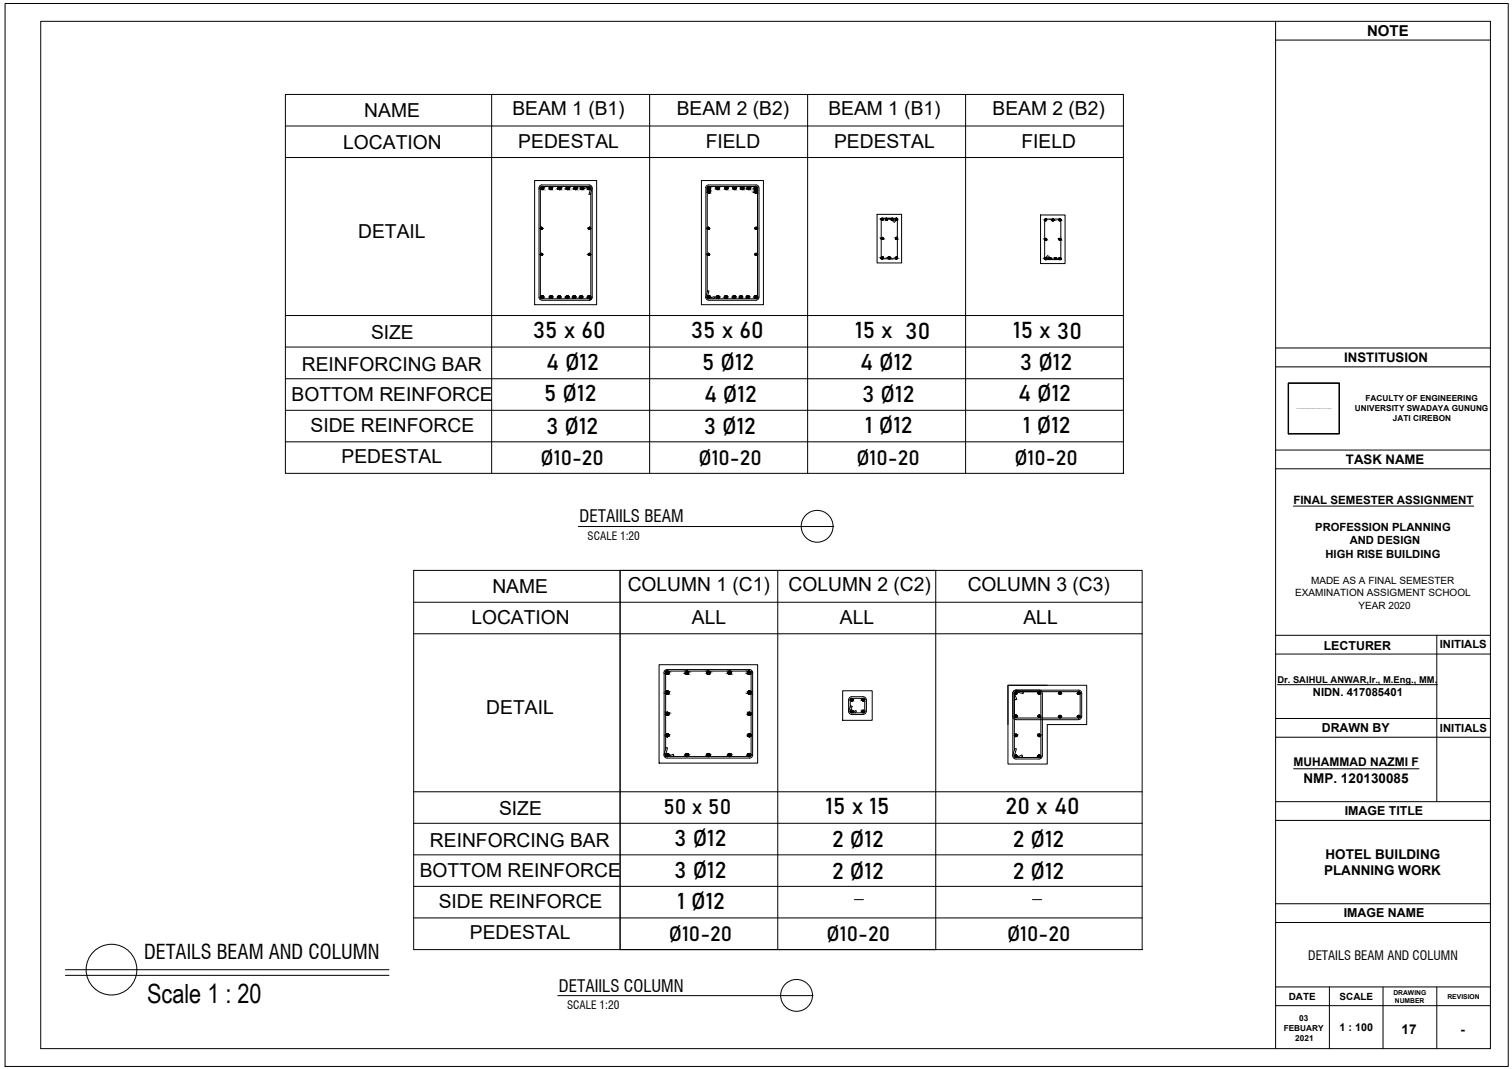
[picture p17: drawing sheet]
<svg xmlns="http://www.w3.org/2000/svg" width="420mm" height="297mm" viewBox="0 0 420 297" stroke-linecap="round" stroke-linejoin="round" font-family="sans-serif">
<defs><g id="words">
<text font-size="7.4" x="40.9" y="278.6">Scale 1 : 20</text>
<g font-size="6.3">
<text x="148.1" y="93.9">35 x 60</text>
<text x="192" y="93.9">35 x 60</text>
<text x="237.6" y="94">15 x 30</text>
<text x="281.5" y="94">15 x 30</text>
<text x="151.7" y="102.8">4 Ø12</text>
<text x="195.1" y="102.7">5 Ø12</text>
<text x="239" y="102.7">4 Ø12</text>
<text x="283.5" y="102.8">3 Ø12</text>
<text x="151.2" y="111.5">5 Ø12</text>
<text x="195.6" y="111.6">4 Ø12</text>
<text x="239.7" y="111.6">3 Ø12</text>
<text x="282.9" y="111.5">4 Ø12</text>
<text x="151.8" y="120.6">3 Ø12</text>
<text x="195.6" y="120.6">3 Ø12</text>
<text x="240.4" y="120.3">1 Ø12</text>
<text x="284.3" y="120.3">1 Ø12</text>
<text x="229.4" y="226.1">15 x 15</text>
<text x="279.5" y="226.1">20 x 40</text>
<text x="187.5" y="235.1">3 Ø12</text>
<text x="231.2" y="235.4">2 Ø12</text>
<text x="281.4" y="235.4">2 Ø12</text>
<text x="187.5" y="243.9">3 Ø12</text>
<text x="231.2" y="244.1">2 Ø12</text>
<text x="281.4" y="244.1">2 Ø12</text>
<text x="188.3" y="252.6">1 Ø12</text>
</g>
<text font-size="5.8" x="184.3" y="226.1">50 x 50</text>
<g font-size="5.7">
<text x="150.2" y="129.2">Ø10-20</text>
<text x="194.1" y="129.2">Ø10-20</text>
<text x="238" y="129.2">Ø10-20</text>
<text x="281.9" y="129.2">Ø10-20</text>
<text x="185.9" y="261.5">Ø10-20</text>
<text x="229.7" y="261.5">Ø10-20</text>
<text x="279.8" y="261.5">Ø10-20</text>
</g>
<text font-size="5.6" x="40" y="266.5">DETAILS BEAM AND COLUMN</text>
<g font-size="5.4">
<text x="101.2" y="32.6">NAME</text>
<text x="142.4" y="32">BEAM 1 (B1)</text>
<text x="188.1" y="32">BEAM 2 (B2)</text>
<text x="230.2" y="32">BEAM 1 (B1)</text>
<text x="275.8" y="32">BEAM 2 (B2)</text>
<text x="95.4" y="41.3">LOCATION</text>
<text x="144" y="41.2">PEDESTAL</text>
<text x="196.1" y="41.2">FIELD</text>
<text x="231.8" y="41.2">PEDESTAL</text>
<text x="283.9" y="41.2">FIELD</text>
<text x="99.5" y="66.2">DETAIL</text>
<text x="103.1" y="94.1">SIZE</text>
<text x="83.9" y="103.1">REINFORCING BAR</text>
<text x="81" y="111.4">BOTTOM REINFORCE</text>
<text x="86.3" y="120.1">SIDE REINFORCE</text>
<text x="94.9" y="128.6">PEDESTAL</text>
<text x="136.8" y="164.8">NAME</text>
<text x="174.4" y="164.3">COLUMN 1 (C1)</text>
<text x="219.1" y="164.3">COLUMN 2 (C2)</text>
<text x="268.9" y="164.3">COLUMN 3 (C3)</text>
<text x="131" y="173.5">LOCATION</text>
<text x="192.3" y="173.5">ALL</text>
<text x="233.4" y="173.5">ALL</text>
<text x="284.4" y="173.5">ALL</text>
<text x="135.1" y="198.5">DETAIL</text>
<text x="138.7" y="226.4">SIZE</text>
<text x="119.5" y="235.4">REINFORCING BAR</text>
<text x="116.6" y="243.6">BOTTOM REINFORCE</text>
<text x="121.9" y="252.3">SIDE REINFORCE</text>
<text x="130.6" y="260.9">PEDESTAL</text>
</g>
<g font-size="4.7">
<text x="161.1" y="145.1">DETAIILS BEAM</text>
<text x="155.3" y="275.5">DETAIILS COLUMN</text>
</g>
<text font-size="4.2" x="379.9" y="10">NOTE</text>
<g font-size="3.8">
<text x="362.2" y="217.5">NMP. 120130085</text>
<text x="368.4" y="238.6">HOTEL BUILDING</text>
<text x="367.9" y="243.2">PLANNING WORK</text>
<text x="389.5" y="287.4">17</text>
<text x="405.8" y="287.4">-</text>
</g>
<g font-size="3.7">
<text x="373.6" y="100.6">INSTITUSION</text>
<text x="374" y="128.8">TASK NAME</text>
</g>
<text font-size="3.6" x="363.5" y="266.6">DETAILS BEAM AND COLUMN</text>
<g font-size="3.4">
<text x="367.8" y="180.5">LECTURER</text>
<text x="367.3" y="203.5">DRAWN BY</text>
<text x="373.7" y="226.5">IMAGE TITLE</text>
<text x="373.4" y="254.9">IMAGE NAME</text>
</g>
<text font-size="3.3" x="359.5" y="212.9">MUHAMMAD NAZMI F</text>
<g font-size="3.2">
<text x="359.4" y="140">FINAL SEMESTER ASSIGNMENT</text>
<text x="163.3" y="150">SCALE 1:20</text>
<text x="157.6" y="280.4">SCALE 1:20</text>
</g>
<g font-size="3.1">
<text x="365.5" y="147.5">PROFESSION PLANNING</text>
<text x="368.3" y="155">HIGH RISE BUILDING</text>
<text x="375.1" y="151.3">AND DESIGN</text>
<text x="400.1" y="180.2">INITIALS</text>
<text x="364.8" y="193.5">NIDN. 417085401</text>
<text x="400.1" y="203.3">INITIALS</text>
</g>
<text font-size="3" x="372.3" y="286.5">1 : 100</text>
<g font-size="2.8">
<text x="359.9" y="165.7">EXAMINATION ASSIGMENT SCHOOL</text>
<text x="364.3" y="162.3">MADE AS A FINAL SEMESTER</text>
<text x="377.5" y="169.1">YEAR 2020</text>
<text x="358.1" y="277.8">DATE</text>
<text x="372.3" y="277.7">SCALE</text>
</g>
<text font-size="2.6" x="355" y="189.7">Dr. SAIHUL ANWAR,Ir., M.Eng., MM.</text>
<g font-size="2.3">
<text x="379.4" y="111.5">FACULTY OF ENGINEERING</text>
<text x="376.5" y="114.3">UNIVERSITY SWADAYA GUNUNG</text>
<text x="387.1" y="117.1">JATI CIREBON</text>
<text x="356.7" y="286.5">FEBUARY</text>
<text x="361" y="283.8">03</text>
<text x="359.9" y="289.3">2021</text>
</g>
<g font-size="1.9">
<text x="387.2" y="276.4">DRAWING</text>
<text x="387.6" y="278.6">NUMBER</text>
<text x="402.2" y="277.5">REVISION</text>
</g>
<text font-size=".2" x="360.1" y="113.6">C:\Users\User\Downloads\PDF Images\WhatsApp Image 2020-10-05 at 19.21.334664.png</text>
</g></defs>
<!-- layer: 0 -->
<g fill="none" stroke="#000" stroke-width=".28">
<path d="M1.4 1h417.7v295.3h-417.7zM11.3 5.9h402.9v285.5h-402.9zM354.5 5.9v285.5M354.5 11.1h59.7M148.6 50.2h17.2v34.5h-17.2zM150.6 51.4a.78 .78 0 0 0-.8 .8v30.4a.78 .78 0 0 0 .8 .8M150.6 51.8l-.4 .4v30.4l.4 .4M150.6 51.4h13.1a.78 .78 0 0 1 .8 .8M150.6 51.8h13.2l-1.5 .6-.2-.4 .5-.2M163.7 51.8l.4 .4-.4 1.8 .4 .1 .5-1.8M164.2 53.7l-.1 29.1-.4 .2h-13.1M164.6 52.2v30.4"/>
<path d="M194.9 50.2h17.2v34.5h-17.2zM196.5 52.2v28.9M196.9 51.8l-.4 .4M196.9 51.8h13.2M210.1 51.4a.78 .78 0 0 1 .8 .8M210.1 51.8l.4 .4v30.4l-.4 .4M210.1 51.4h-13.2a.78 .78 0 0 0-.8 .8v30.4a.71 .71 0 0 0 .8 .8M210.9 52.2v30.4M150.6 83.4h13.2M164.5 82.6a.78 .78 0 0 1-.8 .8M196.1 82.6l.5-1.8 .4 .1-.5 1.7M196.5 82.6l.4 .4h13.2"/>
<path d="M196.9 83.4h13.2M196.9 83l1.5-.6 .2 .4-.5 .2M210.9 82.6a.78 .78 0 0 1-.8 .8M354.5 96.7h59.7M354.5 101.9h59.7M354.5 125.1h59.7M354.5 130.3h59.7M359.4 140.6h50.1M354.5 176.5h59.7M399.3 176.5v46.3M183.1 184.7h27.4v27.3h-27.4zM185 186.9v21.2"/>
<path d="M185.4 186.1a.87 .87 0 0 0-.9 .8v22.9a.8 .8 0 0 0 .9 .9M185.4 186.5l-.5 .4M185.4 186.5h22.9l.4 .4v23.1l-.4 .2h-22.9l1.7-.6 .2 .4-.6 .2M185.4 186.1h22.9a.87 .87 0 0 1 .8 .8v22.9a.87 .87 0 0 1-.8 .9h-22.9M234.2 191.9h8.2v8.3h-8.2zM235.9 197.5l.5-1.4 .4 .2-.5 1.4M236.2 194.5l.3-.4h3.6l.2 .4v3.1l-.4 .5h-3.2l-.5-.5M236.3 194.5v2M236.7 198.5h3.2M236.7 198.1l1.1-.7 .2 .4-.5 .3M240.7 197.6a.87 .87 0 0 1-.8 .9M240.7 194.5a.87 .87 0 0 0-.8-.9h-3.2a.87 .87 0 0 0-.9 .9v3.2a.87 .87 0 0 0 .9 .8"/>
<path d="M240.8 194.5v3.2M281.4 199.1a.87 .87 0 0 0 .9 .8M281.9 192.7l.6 1.6-.4 .2-.2-.6M281.9 199.1l.4 .4h17.4M282.3 192.2l-.4 .4v15.8M282.3 200h17.4M282.3 192.2h17.4M282.4 191.8l2 .5-.1 .4-2-.5M288.7 191.8a.87 .87 0 0 1 .9 .8M288.7 192.2l.5 .4v17.5M289.7 192.7v17.4M291 190.4h-10.9v21.9h10.9v-11h11v-10.9h-21.9v10.9"/>
<path d="M299.7 191.8a.87 .87 0 0 1 .9 .9v6.4a.87 .87 0 0 1-.9 .8M299.7 192.2l.5 .5v6.4l-.5 .4M299.7 191.8h-17.4a.87 .87 0 0 0-.9 .8v17.5M354.5 199.6h59.7M354.5 181.7h59.7M355 190.2h44.4M184.5 209.7l.6-2 .4 .2-.5 1.9M184.9 209.8l.5 .4M281.4 209.9l.6-1.9 .4 .1-.5 2M281.4 210a.87 .87 0 0 0 .9 .9h6.5M281.9 210l.4 .5h6.5M282.4 210.5l1.6-.7 .2 .4-.6 .3"/>
<path d="M289.2 210l-.5 .5M289.6 210a.87 .87 0 0 1-.9 .9M354.5 204.9h59.7M359.5 213.6h34.8M354.5 222.8h59.7M354.5 228h59.7M354.5 256.3h59.7M354.5 251.1h59.7M18.2 269.5h89.9M18.2 271h89.9M354.5 274.2h59.7M354.5 279.4h59.7"/>
<path d="M369.4 274.2v17.2M384.3 274.2v17.2M399.3 274.2v17.2"/>
<circle cx="150.7" cy="52.3" r=".4"/>
<circle cx="153.1" cy="52.3" r=".4"/>
<circle cx="155.5" cy="52.3" r=".4"/>
<circle cx="157.8" cy="52.3" r=".4"/>
<circle cx="159.9" cy="52.3" r=".4"/>
<circle cx="161.7" cy="52.3" r=".4"/>
<circle cx="163.7" cy="52.3" r=".4"/>
<circle cx="197" cy="52.3" r=".4"/>
<circle cx="197" cy="53.2" r=".4"/>
<circle cx="199.4" cy="52.3" r=".4"/>
<circle cx="201.8" cy="52.3" r=".4"/>
<circle cx="204.1" cy="52.3" r=".4"/>
<circle cx="206.2" cy="52.3" r=".4"/>
<circle cx="208.1" cy="52.3" r=".4"/>
<circle cx="210" cy="52.3" r=".4"/>
<circle cx="210" cy="53.2" r=".4"/>
<circle cx="150.4" cy="70.7" r=".28"/>
<circle cx="150.4" cy="63.4" r=".28"/>
<circle cx="163.8" cy="70.7" r=".28"/>
<circle cx="163.8" cy="63.4" r=".28"/>
<circle cx="196.8" cy="63.4" r=".28"/>
<circle cx="196.8" cy="70.7" r=".28"/>
<circle cx="210.1" cy="63.4" r=".28"/>
<circle cx="210.1" cy="70.7" r=".28"/>
<circle cx="150.7" cy="82.5" r=".4"/>
<circle cx="153.1" cy="82.5" r=".4"/>
<circle cx="155.4" cy="82.5" r=".4"/>
<circle cx="157.6" cy="82.5" r=".4"/>
<circle cx="159.5" cy="82.5" r=".4"/>
<circle cx="161.5" cy="82.5" r=".4"/>
<circle cx="163.7" cy="82.5" r=".4"/>
<circle cx="197" cy="82.5" r=".4"/>
<circle cx="199.5" cy="82.5" r=".4"/>
<circle cx="201.7" cy="82.5" r=".4"/>
<circle cx="204" cy="82.5" r=".4"/>
<circle cx="205.9" cy="82.5" r=".4"/>
<circle cx="207.8" cy="82.5" r=".4"/>
<circle cx="210" cy="82.5" r=".4"/>
<circle cx="185.4" cy="192.4" r=".44"/>
<circle cx="185.4" cy="186.9" r=".44"/>
<circle cx="185.4" cy="198.4" r=".44"/>
<circle cx="190.9" cy="186.9" r=".44"/>
<circle cx="196.8" cy="186.9" r=".44"/>
<circle cx="202.8" cy="186.9" r=".44"/>
<circle cx="208.1" cy="186.9" r=".44"/>
<circle cx="208.2" cy="198.4" r=".44"/>
<circle cx="208.2" cy="192.4" r=".44"/>
<circle cx="236.7" cy="194.4" r=".32"/>
<circle cx="236.7" cy="197.7" r=".32"/>
<circle cx="239.9" cy="197.7" r=".32"/>
<circle cx="239.9" cy="194.4" r=".32"/>
<circle cx="282.3" cy="192.6" r=".32"/>
<circle cx="282.3" cy="199" r=".32"/>
<circle cx="288.7" cy="199" r=".32"/>
<circle cx="288.7" cy="192.6" r=".32"/>
<circle cx="294.5" cy="192.6" r=".32"/>
<circle cx="294.5" cy="199.1" r=".32"/>
<circle cx="299.8" cy="192.6" r=".32"/>
<circle cx="299.8" cy="199.1" r=".32"/>
<circle cx="185.4" cy="209.8" r=".44"/>
<circle cx="185.4" cy="204.3" r=".44"/>
<circle cx="190.9" cy="209.8" r=".44"/>
<circle cx="196.8" cy="209.8" r=".44"/>
<circle cx="202.8" cy="209.8" r=".44"/>
<circle cx="208.1" cy="209.8" r=".44"/>
<circle cx="208.2" cy="204.3" r=".44"/>
<circle cx="282.3" cy="210.1" r=".32"/>
<circle cx="282.3" cy="204.3" r=".32"/>
<circle cx="288.7" cy="210.1" r=".32"/>
<circle cx="288.7" cy="204.3" r=".32"/>
<circle cx="31" cy="269.4" r="7"/>
</g>
<!-- layer: PDF3_Images -->
<path d="M358 106.5h14.2v14h-14.2z" fill="none" stroke="#000" stroke-width=".34"/>
<!-- layer: PDF4_Images -->
<path d="M358 106.5h14.2v14h-14.2z" fill="none" stroke="#000" stroke-width=".34"/>
<!-- layer: PDF2_Geometry -->
<g fill="none" stroke="#000" stroke-width=".28">
<path d="M79.3 26.2h232.9v105.3h-232.9zM79.3 35h232.9M136.6 26.2v105.3M180.5 26.2v105.3M224.4 26.2v105.3M268.3 26.2v105.3M79.3 43.8h232.9M243.7 59.6h6.8v13.5h-6.8zM289.2 59.7h6.8v13.5h-6.8zM244.9 60.9v10.8M245 60.7h4.1M245 71.9h4.1"/>
<path d="M245.2 60.7h.1M245.2 60.7h-.2h.2M245.2 71.5h.1M245.2 71.5h-.2h.2M245.2 71.9h.1M245.2 66.1h.1M245.2 66.1h-.2h.2M245.2 66.5h-.2h.2M245.2 66.5h.1M245.3 60.7h-.3h.3M245.3 61.1h-.3h.3M245.3 71.9h-.3h.3"/>
<path d="M245.3 66.5h-.3h.3M245.3 71.5h-.3h.3M245.3 66.1h-.3h.3M245.4 60.8h-.5h.5M245.4 60.9h-.5h.5M245.4 61h-.5h.5M245.4 71.6h.1M245.4 71.6h-.5h.5M245.4 71.7h-.5h.5M245.4 71.8h-.5h.5M245.4 71.8h-.4h.4M245.4 66.2h-.5h.5"/>
<path d="M245.4 66.3h-.5h.5M245.4 66.5h-.4h.4M246.4 60.7h.1M246.5 60.7h-.2h.2M246.5 61.1h-.2h.2M246.5 60.7h-.3h.3M246.6 60.7h-.5h.5M246.6 61.1h-.5h.5M246.6 60.8h-.5h.5M246.6 60.9h-.5h.5M247.2 71.4h.1M247.2 71.9h.1"/>
<path d="M247.2 71.5h-.2h.2M247.2 71.9h-.2h.2M247.3 71.5h-.4h.4M247.3 71.8h-.4h.4M247.3 71.9h-.4h.4M247.4 71.5h-.5h.5M247.4 71.8h-.5h.5M247.4 71.6h-.5h.5M247.4 71.7h-.5h.5M248 60.7h.1M248 60.7h-.2h.2M248 60.7h-.3h.3"/>
<path d="M248 61.1h-.3h.3M248.1 60.7h-.4h.4M248.1 60.8h-.5h.5M248.1 60.9h-.5h.5M248.1 61h-.5h.5M248.1 61.1h-.4h.4M248.4 61.8l1-.9v10.8M249.1 60.7l-1 .9M249.1 60.7h.1M249.1 71.9h.1M249.1 66.5h.1M249.2 60.7h-.2h.2"/>
<path d="M249.2 71.5h-.1h.1M249.2 66.1h-.1h.1M249.2 66.5h-.2h.2M249.3 60.7h-.3h.3M249.3 61.1h-.3h.3M249.3 71.9h-.3h.3M249.3 66.1h-.3h.3M249.3 66.5h-.3h.3M249.3 60.7h-.4h.4M249.3 71.5h-.4h.4M249.3 71.8h-.4h.4M249.3 71.9h-.4h.4"/>
<path d="M249.3 66.1h-.4h.4M249.3 66.5h-.4h.4M249.4 60.8h-.5h.5M249.4 60.9h-.5h.5M249.4 61h-.5h.5M249.4 71.7h-.5h.5M249.4 71.8h-.5h.5M249.4 66.3h-.5h.5M290.3 61.1v10.8l.9-.9M290.5 72.1h4.2M290.5 60.9h4.2M290.6 60.9h.1"/>
<path d="M290.6 61.3h-.1h.1M290.6 72.1h.1M290.6 66.3h.1M290.6 66.7h.1M290.7 60.9h-.2h.2M290.7 60.9h-.3h.3M290.7 71.7h-.2h.2M290.7 71.7h-.3h.3M290.7 72.1h-.3h.3M290.7 72.1h-.2h.2M290.7 66.3h-.3h.3M290.7 66.7h-.3h.3"/>
<path d="M290.7 66.7h-.2h.2M290.8 60.9h-.4h.4M290.8 61.3h-.4h.4M290.8 71.7h-.4h.4M290.8 66.3h-.4h.4M290.8 66.7h-.4h.4M290.8 61h-.4h.4M290.8 61h-.5h.5M290.8 61.1h-.5h.5M290.8 61.2h-.5h.5M290.8 71.8h-.5h.5M290.8 71.9h-.5h.5"/>
<path d="M290.8 72h-.5h.5M290.8 72.1h-.4h.4M290.8 66.4h-.5h.5M290.8 66.5h-.5h.5M290.8 66.6h-.5h.5M290.8 66.6h-.4h.4M291.6 71.2l-1 .9M291.9 71.6h.1M291.9 72.1h.1M291.9 71.6h-.2h.2M291.9 71.7h-.2h.2M291.9 72.1h-.2h.2"/>
<path d="M292 71.7h-.4h.4M292 72h-.4h.4M292 72.1h-.4h.4M292.1 71.8h-.5h.5M292.1 71.9h-.6h.6M292.1 71.9h-.5h.5M292.6 60.9h.1M292.7 60.9h-.2h.2M292.7 61.3h-.2h.2M292.7 60.9h-.3h.3M292.7 61.3h-.3h.3M292.8 61h-.5h.5"/>
<path d="M292.8 61.3h-.5h.5M292.8 61.1h-.5h.5M292.8 61.2h-.5h.5M293.4 71.6h.1M293.4 72.1h.1M293.4 71.6h-.2h.2M293.4 72.1h-.2h.2M293.5 71.7h-.3h.3M293.5 72.1h-.4h.4M293.5 72.1h-.3h.3M293.6 71.7h-.5h.5M293.6 71.8h-.6h.6"/>
<path d="M293.6 72h-.5h.5M293.6 71.9h-.6h.6M294.6 61.3h.1M294.6 71.6h.1M294.6 66.3h.1M294.7 60.9h-.2h.2M294.7 61.3h-.2h.2M294.7 71.7h-.2h.2M294.7 72.1h-.2h.2M294.7 66.3h-.2h.2M294.7 66.7h-.2h.2M294.7 60.9h-.3h.3"/>
<path d="M294.7 71.7h-.3h.3M294.7 72.1h-.3h.3M294.7 66.3h-.3h.3M294.7 66.7h-.3h.3M294.7 61.3h-.3h.3M294.8 61h-.5h.5M294.8 61.1h-.5h.5M294.8 61.2h-.5h.5M294.8 71.8h-.5h.5M294.8 71.9h-.5h.5M294.8 72h-.5h.5M294.8 66.4h-.5h.5"/>
<path d="M294.8 66.5h-.5h.5M294.8 66.6h-.5h.5M294.8 61.1v10.8M79.3 87.7h232.9M79.3 96.4h232.9M79.3 105.2h232.9M79.3 114h232.9M79.3 122.8h232.9M114.9 158.5h145.1v105.4h-145.1zM160.7 146.3h71M172.3 158.5h145.1v105.4h-145.1zM172.3 158.5v105.4"/>
<path d="M216.1 158.5v105.4M114.9 167.3h202.5M114.9 176.1h202.5M114.9 220h202.5M114.9 228.8h202.5M114.9 237.5h202.5M114.9 246.3h202.5M114.9 255.1h202.5M237.4 250h2.5M286.9 250h2.5M155 276.6h70.9"/>
<circle cx="245.1" cy="71.6" r=".23"/>
<circle cx="245.1" cy="66.2" r=".23"/>
<circle cx="245.1" cy="60.9" r=".23"/>
<circle cx="246.4" cy="60.9" r=".23"/>
<circle cx="247.1" cy="71.6" r=".23"/>
<circle cx="247.9" cy="60.9" r=".23"/>
<circle cx="249.1" cy="71.6" r=".23"/>
<circle cx="249.1" cy="66.2" r=".23"/>
<circle cx="249.1" cy="60.9" r=".23"/>
<circle cx="290.6" cy="71.8" r=".23"/>
<circle cx="290.6" cy="66.4" r=".23"/>
<circle cx="290.6" cy="61" r=".23"/>
<circle cx="291.8" cy="71.8" r=".23"/>
<circle cx="292.6" cy="61.1" r=".23"/>
<circle cx="293.3" cy="71.8" r=".23"/>
<circle cx="294.5" cy="66.4" r=".23"/>
<circle cx="294.5" cy="71.8" r=".23"/>
<circle cx="294.5" cy="61" r=".23"/>
<circle cx="227.1" cy="146.2" r="4.4"/>
<circle cx="221.4" cy="276.6" r="4.4"/>
</g>
<!-- layer: 0 -->
<g fill="#000" stroke="#000" stroke-width=".28">
<path d="M150.6 51.9h.2zM153 51.9h.2zM153 52.7h.2zM155.4 51.9h.2zM157.7 51.9h.2zM159.8 51.9h.2zM161.6 52.7h.3zM163.6 52.7h.2zM196.9 51.9h.2zM196.9 52.8h.2zM196.9 52.7h.2zM196.9 53.6h.2z"/>
<path d="M199.3 52.7h.2zM201.7 51.9h.2zM201.7 52.7h.2zM204 51.9h.2zM204 52.7h.2zM206.2 52.7h.2zM208 51.9h.2zM150.4 70.4h.2zM150.4 63.2h.2zM150.4 71h.2zM150.4 63.8h.2zM163.7 70.4h.2z"/>
<path d="M163.7 63.2h.2zM163.7 71h.2zM163.7 63.8h.2zM196.7 70.4h.2zM196.7 63.2h.2zM196.7 71h.2zM196.7 63.8h.2zM209.9 70.9h.4zM209.9 63.2h.4zM210 70.4h.2zM210 63.2h.2zM210 71h.2z"/>
<path d="M210 63.8h.2zM150.6 82.2h.2zM153 82.2h.2zM155.3 82.2h.2zM155.3 82.9h.2zM157.6 82.2h.2zM157.6 82.9h.2zM159.4 82.2h.3zM161.4 82.9h.2zM163.6 82.9h.2zM196.9 82.2h.2zM196.9 82.9h.2z"/>
<path d="M199.4 82.2h.2zM199.4 82.9h.2zM201.6 82.9h.3zM203.9 82.9h.2zM205.8 82.2h.2zM205.8 82.9h.2zM196.7 187.3h.2zM202.7 186.5h.2zM208.1 192h.2zM208.1 198h.2zM236.6 194.1h.2zM236.6 197.4h.2z"/>
<path d="M236.6 194.7h.2zM236.6 198h.2zM239.8 194.1h.2zM239.8 194.7h.2zM239.8 198h.2zM282.2 192.3h.2zM282.2 198.7h.2zM282.2 192.9h.2zM282.2 199.3h.2zM288.7 192.3h.2zM288.7 198.7h.2zM288.7 192.9h.2z"/>
<path d="M288.7 199.3h.2zM294.4 193h.2zM294.4 193h.3zM294.4 199.4h.2zM294.4 199.4h.3zM299.6 193h.2zM299.6 193h.3zM299.6 199.4h.2zM299.6 199.4h.3zM196.7 210.2h.2zM202.7 209.4h.2zM208.1 203.9h.2z"/>
<path d="M282.2 209.8h.2zM282.2 204h.2zM282.2 210.4h.2zM282.2 204.7h.2zM288.7 209.8h.2zM288.7 204h.2zM288.7 210.4h.2zM288.7 204.7h.2z"/>
<path d="M150.6 51.9h.2zM150.6 51.9h.2z"/>
<path d="M150.6 52.7h.2zM150.6 52.7h.1z"/>
<path d="M150.5 51.9l.4 .1zM150.4 52h.5z"/>
<path d="M150.5 52.7h.3zM150.5 52.7h.3z"/>
<path d="M150.4 52h.6zM150.4 52h.6z"/>
<path d="M150.4 52.6h.5zM150.4 52.6l.4 .1z"/>
<path d="M150.4 52l.6 .1zM150.4 52l.6 .1z"/>
<path d="M150.4 52.6h.6zM150.4 52.6h.5z"/>
<path d="M150.3 52.1l.7 .1zM150.3 52.1l.7 .1z"/>
<path d="M150.3 52.2h.8zM150.3 52.2h.8z"/>
<path d="M150.3 52.5h.7zM150.3 52.5h.7z"/>
<path d="M150.3 52.5h.7zM150.3 52.5l.7 .1z"/>
<path d="M150.3 52.2l.8 .1zM150.3 52.2l.8 .1z"/>
<path d="M150.3 52.3l.8 .1zM150.3 52.3l.8 .1z"/>
<path d="M150.3 52.4h.8zM150.3 52.4l.7 .1z"/>
<path d="M153 51.9h.3zM152.9 51.9h.4z"/>
<path d="M152.9 51.9l.4 .1zM152.8 52h.5z"/>
<path d="M152.9 52.7h.4zM152.9 52.7h.3z"/>
<path d="M152.8 52h.5zM152.8 52h.5z"/>
<path d="M152.8 52.6h.5zM152.8 52.6l.5 .1z"/>
<path d="M152.8 52l.6 .1zM152.8 52l.6 .1z"/>
<path d="M152.8 52.6h.5zM152.8 52.6h.5z"/>
<path d="M152.8 52.1l.6 .1zM152.8 52.1l.6 .1z"/>
<path d="M152.8 52.5h.6zM152.8 52.5l.5 .1z"/>
<path d="M152.7 52.2h.8zM152.7 52.2h.8z"/>
<path d="M152.7 52.5h.7zM152.7 52.5h.7z"/>
<path d="M152.7 52.2l.8 .1zM152.7 52.2l.8 .1z"/>
<path d="M152.7 52.3l.8 .1zM152.7 52.3l.8 .1z"/>
<path d="M152.7 52.4h.8zM152.7 52.4l.7 .1z"/>
<path d="M155.4 51.9h.3zM155.4 51.9h.3z"/>
<path d="M155.4 52.7h.2zM155.4 52.7h.1z"/>
<path d="M155.3 51.9l.4 .1zM155.3 52h.4z"/>
<path d="M155.3 52.7h.4zM155.3 52.7h.3z"/>
<path d="M155.3 52h.5zM155.3 52h.5z"/>
<path d="M155.3 52.6h.4zM155.3 52.6l.4 .1z"/>
<path d="M155.2 52l.6 .1zM155.2 52l.6 .1z"/>
<path d="M155.2 52.6h.6zM155.2 52.6h.5z"/>
<path d="M155.2 52.1l.7 .1zM155.2 52.1l.7 .1z"/>
<path d="M155.2 52.5h.6zM155.2 52.5l.6 .1z"/>
<path d="M155.1 52.2h.8zM155.1 52.2h.8z"/>
<path d="M155.1 52.2l.8 .1zM155.1 52.2l.8 .1z"/>
<path d="M155.1 52.3l.8 .1zM155.1 52.3l.8 .1z"/>
<path d="M155.1 52.4l.8 .1zM155.1 52.4l.8 .1z"/>
<path d="M155.1 52.5h.8zM155.1 52.5h.7z"/>
<path d="M157.7 51.9h.3zM157.7 51.9h.3z"/>
<path d="M157.7 52.7h.2zM157.7 52.7h.1z"/>
<path d="M157.6 51.9l.4 .1zM157.5 52h.5z"/>
<path d="M157.6 52.7h.4zM157.6 52.7h.3z"/>
<path d="M157.5 52h.6zM157.5 52h.6z"/>
<path d="M157.5 52.6h.5zM157.5 52.6l.5 .1z"/>
<path d="M157.5 52l.6 .1zM157.5 52l.6 .1z"/>
<path d="M157.5 52.6h.6zM157.5 52.6h.5z"/>
<path d="M157.5 52.1l.6 .1zM157.5 52.1l.6 .1z"/>
<path d="M157.4 52.2h.8zM157.4 52.2h.8z"/>
<path d="M157.4 52.5h.7zM157.4 52.5h.7z"/>
<path d="M157.5 52.5h.6zM157.5 52.5l.6 .1z"/>
<path d="M157.4 52.2l.8 .1zM157.4 52.2l.8 .1z"/>
<path d="M157.4 52.3l.8 .1zM157.4 52.3l.8 .1z"/>
<path d="M157.4 52.4h.8zM157.4 52.4l.7 .1z"/>
<path d="M159.8 51.9h.3zM159.7 51.9h.4z"/>
<path d="M159.8 52.7h.2zM159.8 52.7h.2z"/>
<path d="M159.7 51.9l.5 .1zM159.7 51.9l.5 .1z"/>
<path d="M159.7 52.7h.4zM159.7 52.7h.3z"/>
<path d="M159.7 52h.5zM159.7 52h.5z"/>
<path d="M159.7 52.6h.5zM159.7 52.6l.4 .1z"/>
<path d="M159.7 52l.6 .1zM159.7 52l.6 .1z"/>
<path d="M159.7 52.6h.5zM159.7 52.6h.5z"/>
<path d="M159.6 52.1l.7 .1zM159.6 52.1l.7 .1z"/>
<path d="M159.6 52.2h.7zM159.6 52.2h.7z"/>
<path d="M159.6 52.5h.7zM159.6 52.5h.7z"/>
<path d="M159.6 52.5h.7zM159.6 52.5l.6 .1z"/>
<path d="M159.5 52.2l.8 .1zM159.5 52.2l.8 .1z"/>
<path d="M159.5 52.3l.8 .1zM159.5 52.3l.8 .1z"/>
<path d="M159.5 52.4h.8zM159.5 52.4l.8 .1z"/>
<path d="M161.7 51.9h.2zM161.6 51.9h.3z"/>
<path d="M161.6 51.9h.3zM161.6 51.9h.3z"/>
<path d="M161.6 51.9l.4 .1zM161.5 52h.5z"/>
<path d="M161.6 52.7h.3zM161.6 52.7h.3z"/>
<path d="M161.5 52h.5zM161.5 52h.5z"/>
<path d="M161.5 52.6h.5zM161.5 52.6l.4 .1z"/>
<path d="M161.4 52l.7 .1zM161.4 52.1h.7z"/>
<path d="M161.4 52.6h.6zM161.4 52.6h.6z"/>
<path d="M161.4 52.1l.7 .1zM161.4 52.1l.7 .1z"/>
<path d="M161.4 52.5h.7zM161.4 52.5l.6 .1z"/>
<path d="M161.3 52.2h.8zM161.3 52.2h.8z"/>
<path d="M161.3 52.2l.8 .1zM161.3 52.2l.8 .1z"/>
<path d="M161.3 52.3l.8 .1zM161.3 52.3l.8 .1z"/>
<path d="M161.3 52.4l.8 .1zM161.3 52.4l.8 .1z"/>
<path d="M161.3 52.5h.8zM161.3 52.5h.8z"/>
<path d="M163.6 51.9h.2zM163.6 51.9h.2z"/>
<path d="M163.6 51.9h.2zM163.5 51.9h.3z"/>
<path d="M163.5 51.9l.4 .1zM163.5 51.9l.4 .1z"/>
<path d="M163.5 52.7h.3zM163.5 52.7h.3z"/>
<path d="M163.5 52h.5zM163.4 52h.6z"/>
<path d="M163.5 52.6h.4zM163.5 52.6l.3 .1z"/>
<path d="M163.4 52l.6 .1zM163.4 52l.6 .1z"/>
<path d="M163.4 52.6h.6zM163.4 52.6h.5z"/>
<path d="M163.3 52.1l.8 .1zM163.3 52.1l.8 .1z"/>
<path d="M163.3 52.5h.7zM163.3 52.5l.7 .1z"/>
<path d="M163.3 52.2h.8zM163.3 52.2h.8z"/>
<path d="M163.3 52.2l.8 .1zM163.3 52.2l.8 .1z"/>
<path d="M163.3 52.4l.8 .1zM163.3 52.4l.8 .1z"/>
<path d="M163.3 52.5h.8zM163.3 52.5h.7z"/>
<path d="M163.3 52.3h.8zM163.3 52.3l.8 .1z"/>
<path d="M196.9 51.9h.3zM196.8 51.9h.4z"/>
<path d="M196.9 52.8l.3 .1zM196.8 52.9h.4z"/>
<path d="M196.8 51.9l.4 .1zM196.8 51.9l.4 .1z"/>
<path d="M196.8 52.7h.4zM196.8 52.7h.3z"/>
<path d="M196.8 52.9h.4zM196.8 52.9h.4z"/>
<path d="M196.8 53.6h.4zM196.8 53.6h.3z"/>
<path d="M196.8 52h.5zM196.7 52h.6z"/>
<path d="M196.8 52.6h.4zM196.8 52.6l.4 .1z"/>
<path d="M196.8 52.9l.5 .1zM196.7 53h.6z"/>
<path d="M196.8 53.6h.4zM196.8 53.6h.4z"/>
<path d="M196.7 52l.6 .1zM196.7 52l.6 .1z"/>
<path d="M196.7 52.6h.6zM196.7 52.6h.5z"/>
<path d="M196.7 53h.6zM196.7 53h.6z"/>
<path d="M196.7 53.5h.6zM196.7 53.5l.5 .1z"/>
<path d="M196.7 52.1l.7 .1zM196.7 52.1l.7 .1z"/>
<path d="M196.7 52.5h.6zM196.7 52.5l.6 .1z"/>
<path d="M196.7 53l.7 .1zM196.7 53l.7 .1z"/>
<path d="M196.7 53.4h.6zM196.7 53.4l.6 .1z"/>
<path d="M196.7 52.2h.7zM196.7 52.2h.7z"/>
<path d="M196.7 52.5h.7zM196.7 52.5h.6z"/>
<path d="M196.7 53.1l.7 .1zM196.7 53.1l.7 .1z"/>
<path d="M196.7 53.4h.7zM196.7 53.4h.6z"/>
<path d="M196.6 52.2l.8 .1zM196.6 52.2l.8 .1z"/>
<path d="M196.6 52.3l.8 .1zM196.6 52.3l.8 .1z"/>
<path d="M196.6 52.4h.8zM196.6 52.4l.8 .1z"/>
<path d="M196.6 53.2h.8zM196.6 53.2h.8z"/>
<path d="M196.6 53.2l.8 .1zM196.6 53.2l.8 .1z"/>
<path d="M196.6 53.3h.8zM196.6 53.3l.8 .1z"/>
<path d="M199.4 51.9h.1zM199.3 51.9h.2z"/>
<path d="M199.3 51.9h.3zM199.2 51.9h.4z"/>
<path d="M199.2 51.9l.5 .1zM199.2 51.9l.5 .1z"/>
<path d="M199.2 52.7h.4zM199.2 52.7h.3z"/>
<path d="M199.2 52h.5zM199.1 52h.6z"/>
<path d="M199.2 52.6h.5zM199.2 52.6l.4 .1z"/>
<path d="M199.1 52l.6 .1zM199.1 52l.6 .1z"/>
<path d="M199.1 52.6h.6zM199.1 52.6h.6z"/>
<path d="M199.1 52.1l.7 .1zM199.1 52.1l.7 .1z"/>
<path d="M199.1 52.5h.6zM199.1 52.5l.6 .1z"/>
<path d="M199.1 52.2h.7zM199.1 52.2h.7z"/>
<path d="M199 52.2l.8 .1zM199 52.2l.8 .1z"/>
<path d="M199 52.4l.8 .1zM199 52.4l.8 .1z"/>
<path d="M199.1 52.5h.7zM199.1 52.5h.6z"/>
<path d="M199 52.3h.8zM199 52.3l.8 .1z"/>
<path d="M201.7 51.9h.3zM201.6 51.9h.4z"/>
<path d="M201.6 51.9l.5 .1zM201.6 51.9l.5 .1z"/>
<path d="M201.6 52.7h.4zM201.6 52.7h.3z"/>
<path d="M201.6 52h.5zM201.6 52h.5z"/>
<path d="M201.6 52.6h.5zM201.6 52.6l.4 .1z"/>
<path d="M201.6 52l.6 .1zM201.6 52l.6 .1z"/>
<path d="M201.6 52.6h.5zM201.6 52.6h.5z"/>
<path d="M201.5 52.1l.7 .1zM201.5 52.1l.7 .1z"/>
<path d="M201.5 52.5h.7zM201.5 52.5l.6 .1z"/>
<path d="M201.5 52.2h.7zM201.5 52.2h.7z"/>
<path d="M201.5 52.5h.7zM201.5 52.5h.7z"/>
<path d="M201.4 52.2l.8 .1zM201.4 52.2l.8 .1z"/>
<path d="M201.4 52.3l.8 .1zM201.4 52.3l.8 .1z"/>
<path d="M201.4 52.4h.8zM201.4 52.4l.8 .1z"/>
<path d="M204 51.9h.3zM203.9 51.9h.4z"/>
<path d="M203.9 51.9l.5 .1zM203.9 52h.5z"/>
<path d="M203.9 52.7h.4zM203.9 52.7h.3z"/>
<path d="M203.9 52h.5zM203.9 52h.5z"/>
<path d="M203.9 52.6h.5zM203.9 52.6l.4 .1z"/>
<path d="M203.8 52l.6 .1zM203.8 52.1h.6z"/>
<path d="M203.8 52.6h.6zM203.8 52.6h.6z"/>
<path d="M203.8 52.1l.7 .1zM203.8 52.1l.7 .1z"/>
<path d="M203.8 52.5h.6zM203.8 52.5l.6 .1z"/>
<path d="M203.8 52.2h.7zM203.8 52.2h.7z"/>
<path d="M203.8 52.5h.7zM203.8 52.5h.6z"/>
<path d="M203.7 52.2l.8 .1zM203.7 52.2l.8 .1z"/>
<path d="M203.7 52.3l.8 .1zM203.7 52.3l.8 .1z"/>
<path d="M203.7 52.4h.8zM203.7 52.4l.8 .1z"/>
<path d="M206.2 51.9h.2zM206.2 51.9h.2z"/>
<path d="M206.2 51.9h.2zM206.1 51.9h.3z"/>
<path d="M206.1 51.9l.4 .1zM206.1 51.9l.4 .1z"/>
<path d="M206.1 52.7h.3zM206.1 52.7h.3z"/>
<path d="M206.1 52h.5zM206 52h.6z"/>
<path d="M206.1 52.6h.4zM206.1 52.6l.3 .1z"/>
<path d="M206 52l.6 .1zM206 52l.6 .1z"/>
<path d="M206 52.6h.6zM206 52.6h.5z"/>
<path d="M205.9 52.1l.7 .1zM205.9 52.1l.7 .1z"/>
<path d="M205.9 52.5h.7zM205.9 52.5l.7 .1z"/>
<path d="M205.9 52.2h.7zM205.9 52.2h.7z"/>
<path d="M205.9 52.2l.8 .1zM205.9 52.2l.8 .1z"/>
<path d="M205.9 52.4l.7 .1zM205.9 52.4l.7 .1z"/>
<path d="M205.9 52.5h.7zM205.9 52.5h.7z"/>
<path d="M205.9 52.3h.8zM205.9 52.3l.7 .1z"/>
<path d="M208 51.9h.3zM208 51.9h.3z"/>
<path d="M208 52.7h.2zM208 52.7h.1z"/>
<path d="M207.9 51.9l.4 .1zM207.8 52h.5z"/>
<path d="M207.9 52.7h.4zM207.9 52.7h.3z"/>
<path d="M207.8 52h.6zM207.8 52h.6z"/>
<path d="M207.8 52.6h.5zM207.8 52.6l.5 .1z"/>
<path d="M207.8 52l.6 .1zM207.8 52l.6 .1z"/>
<path d="M207.8 52.6h.6zM207.8 52.6h.5z"/>
<path d="M207.7 52.1l.7 .1zM207.7 52.1l.7 .1z"/>
<path d="M207.7 52.2h.8zM207.7 52.2h.8z"/>
<path d="M207.7 52.5h.7zM207.7 52.5h.7z"/>
<path d="M207.7 52.5h.7zM207.7 52.5l.7 .1z"/>
<path d="M207.7 52.2l.8 .1zM207.7 52.2l.8 .1z"/>
<path d="M207.7 52.3l.8 .1zM207.7 52.3l.8 .1z"/>
<path d="M207.7 52.4h.8zM207.7 52.4l.7 .1z"/>
<path d="M210 51.9h.2zM209.9 51.9h.3z"/>
<path d="M210 52.8h.2zM209.9 52.8h.3z"/>
<path d="M209.9 51.9h.3zM209.9 51.9h.3z"/>
<path d="M209.9 52.7h.3zM209.9 52.7h.2z"/>
<path d="M209.9 52.8l.3 .1zM209.9 52.8l.3 .1z"/>
<path d="M209.9 53.6h.3zM209.9 53.6h.2z"/>
<path d="M209.9 51.9l.4 .1zM209.8 52h.5z"/>
<path d="M209.9 52.7h.3zM209.9 52.7h.3z"/>
<path d="M209.9 52.9h.4zM209.8 52.9h.5z"/>
<path d="M209.9 53.6h.3zM209.9 53.6h.3z"/>
<path d="M209.8 52h.5zM209.7 52h.6z"/>
<path d="M209.8 52.6h.5zM209.8 52.6l.4 .1z"/>
<path d="M209.8 52.9l.5 .1zM209.8 52.9l.5 .1z"/>
<path d="M209.8 53.6h.5zM209.8 53.6h.4z"/>
<path d="M209.7 52l.7 .1zM209.7 52l.7 .1z"/>
<path d="M209.7 52.6h.6zM209.7 52.6h.6z"/>
<path d="M209.7 53h.7zM209.7 53h.7z"/>
<path d="M209.7 53.5h.6zM209.7 53.5l.6 .1z"/>
<path d="M209.7 52.1l.7 .1zM209.7 52.1l.7 .1z"/>
<path d="M209.7 52.5h.7zM209.7 52.5l.6 .1z"/>
<path d="M209.7 53l.7 .1zM209.7 53l.7 .1z"/>
<path d="M209.7 53.4h.7zM209.7 53.4l.6 .1z"/>
<path d="M209.6 52.2h.8zM209.6 52.2h.8z"/>
<path d="M209.6 52.2l.8 .1zM209.6 52.2l.8 .1z"/>
<path d="M209.6 52.3l.8 .1zM209.6 52.3l.8 .1z"/>
<path d="M209.6 52.4l.8 .1zM209.6 52.4l.8 .1z"/>
<path d="M209.6 52.5h.8zM209.6 52.5h.8z"/>
<path d="M209.6 53.1l.8 .1zM209.6 53.1l.8 .1z"/>
<path d="M209.6 53.2h.8zM209.6 53.2h.8z"/>
<path d="M209.6 53.2l.8 .1zM209.6 53.2l.8 .1z"/>
<path d="M209.6 53.3l.8 .1zM209.6 53.3l.8 .1z"/>
<path d="M209.6 53.4h.8zM209.6 53.4h.8z"/>
<path d="M150.4 70.4h.2zM150.4 70.4h.2z"/>
<path d="M150.4 63.2h.2zM150.4 63.2h.2z"/>
<path d="M150.3 70.4h.3zM150.3 70.4h.3z"/>
<path d="M150.3 71h.3zM150.3 71h.3z"/>
<path d="M150.3 63.2h.3zM150.3 63.2h.3z"/>
<path d="M150.3 63.7h.3zM150.3 63.7l.3 .1z"/>
<path d="M150.3 70.4l.4 .1zM150.3 70.4l.4 .1z"/>
<path d="M150.3 70.9h.3zM150.3 70.9l.3 .1z"/>
<path d="M150.3 63.2h.4zM150.3 63.2h.4z"/>
<path d="M150.3 63.7h.3zM150.3 63.7h.3z"/>
<path d="M150.3 70.5h.4zM150.3 70.5h.4z"/>
<path d="M150.3 70.9h.4zM150.3 70.9h.3z"/>
<path d="M150.3 63.2l.4 .1zM150.3 63.2l.4 .1z"/>
<path d="M150.3 63.7h.4zM150.3 63.7h.3z"/>
<path d="M150.2 70.5l.6 .1zM150.2 70.5l.6 .1z"/>
<path d="M150.2 70.9h.5zM150.2 70.9h.5z"/>
<path d="M150.2 63.3l.6 .1zM150.2 63.3l.6 .1z"/>
<path d="M150.2 63.6h.5zM150.2 63.6l.5 .1z"/>
<path d="M150.2 70.6l.6 .1zM150.2 70.6l.6 .1z"/>
<path d="M150.2 70.7h.6zM150.2 70.7h.6z"/>
<path d="M150.2 70.7h.6zM150.2 70.7h.6z"/>
<path d="M150.2 70.7l.6 .1zM150.2 70.7l.6 .1z"/>
<path d="M150.2 70.8h.6zM150.2 70.8l.5 .1z"/>
<path d="M150.2 63.4h.6zM150.2 63.4h.6z"/>
<path d="M150.2 63.4l.6 .1zM150.2 63.4l.6 .1z"/>
<path d="M150.2 63.5h.6zM150.2 63.5h.6z"/>
<path d="M150.2 63.5l.6 .1zM150.2 63.5l.6 .1z"/>
<path d="M150.2 63.6h.6zM150.2 63.6h.5z"/>
<path d="M163.7 70.4h.2zM163.7 70.4h.2z"/>
<path d="M163.7 63.2h.2zM163.7 63.2h.2z"/>
<path d="M163.7 70.4h.3zM163.6 70.4h.4z"/>
<path d="M163.7 71h.2zM163.7 71h.2z"/>
<path d="M163.7 63.2h.3zM163.6 63.2h.4z"/>
<path d="M163.7 63.7h.2zM163.7 63.7l.2 .1z"/>
<path d="M163.6 70.4l.4 .1zM163.6 70.4l.4 .1z"/>
<path d="M163.6 70.9h.4zM163.6 70.9l.3 .1z"/>
<path d="M163.6 63.2h.4zM163.5 63.2h.5z"/>
<path d="M163.6 63.7h.4zM163.6 63.7h.3z"/>
<path d="M163.5 70.5h.6zM163.5 70.5h.6z"/>
<path d="M163.5 70.9h.5zM163.5 70.9h.5z"/>
<path d="M163.5 63.2l.6 .1zM163.5 63.2l.6 .1z"/>
<path d="M163.5 63.7h.5zM163.5 63.7h.5z"/>
<path d="M163.5 70.5l.6 .1zM163.5 70.5l.6 .1z"/>
<path d="M163.5 70.6l.6 .1zM163.5 70.6l.6 .1z"/>
<path d="M163.5 70.7h.6zM163.5 70.7h.6z"/>
<path d="M163.5 70.7l.6 .1zM163.5 70.7l.6 .1z"/>
<path d="M163.5 70.8l.6 .1zM163.5 70.8l.6 .1z"/>
<path d="M163.5 70.9h.6zM163.5 70.9h.5z"/>
<path d="M163.5 63.3l.6 .1zM163.5 63.3l.6 .1z"/>
<path d="M163.5 63.4h.6zM163.5 63.4h.6z"/>
<path d="M163.5 63.4l.6 .1zM163.5 63.4l.6 .1z"/>
<path d="M163.5 63.5l.6 .1zM163.5 63.5l.6 .1z"/>
<path d="M163.5 63.6h.6zM163.5 63.6h.6z"/>
<path d="M163.5 63.6h.6zM163.5 63.6l.5 .1z"/>
<path d="M163.5 70.7h.6zM163.5 70.7h.6z"/>
<path d="M163.5 63.5h.6zM163.5 63.5h.6z"/>
<path d="M196.7 70.4h.2zM196.7 70.4h.2z"/>
<path d="M196.7 63.2h.2zM196.7 63.2h.2z"/>
<path d="M196.7 70.4h.3zM196.7 70.4h.3z"/>
<path d="M196.7 71h.2zM196.7 71h.2z"/>
<path d="M196.7 63.2h.3zM196.7 63.2h.3z"/>
<path d="M196.7 63.7h.2zM196.7 63.7l.2 .1z"/>
<path d="M196.7 70.4l.3 .1zM196.7 70.4l.3 .1z"/>
<path d="M196.7 70.9h.3zM196.7 70.9l.2 .1z"/>
<path d="M196.7 63.2h.3zM196.6 63.2h.4z"/>
<path d="M196.7 63.7h.3zM196.7 63.7h.2z"/>
<path d="M196.6 70.5h.5zM196.6 70.5h.5z"/>
<path d="M196.6 70.9h.4zM196.6 70.9h.4z"/>
<path d="M196.6 63.2l.5 .1zM196.6 63.3h.5z"/>
<path d="M196.6 63.7h.4zM196.6 63.7h.4z"/>
<path d="M196.6 70.5l.5 .1zM196.6 70.5l.5 .1z"/>
<path d="M196.5 70.6l.6 .1zM196.5 70.6l.6 .1z"/>
<path d="M196.5 70.8l.6 .1zM196.5 70.8l.6 .1z"/>
<path d="M196.6 70.9h.5zM196.6 70.9h.4z"/>
<path d="M196.6 63.3l.5 .1zM196.6 63.3l.5 .1z"/>
<path d="M196.5 63.4h.6zM196.5 63.4h.6z"/>
<path d="M196.5 63.6h.6zM196.5 63.6h.6z"/>
<path d="M196.6 63.6h.5zM196.6 63.6l.4 .1z"/>
<path d="M196.5 70.7h.6zM196.5 70.7h.6z"/>
<path d="M196.5 70.7h.6zM196.5 70.7h.6z"/>
<path d="M196.5 70.7h.6zM196.5 70.7l.6 .1z"/>
<path d="M196.5 63.4l.6 .1zM196.5 63.4l.6 .1z"/>
<path d="M196.5 63.5h.6zM196.5 63.5h.6z"/>
<path d="M196.5 63.5h.6zM196.5 63.5l.6 .1z"/>
<path d="M210 70.4h.2zM210 70.4h.2z"/>
<path d="M210 63.2h.2zM210 63.2h.2z"/>
<path d="M210 70.4h.3zM209.9 70.4h.4z"/>
<path d="M210 71h.2zM210 71h.2z"/>
<path d="M210 63.2h.3zM210 63.2h.3zM209.9 63.2h.4z"/>
<path d="M210 63.7h.2zM210 63.7l.2 .1z"/>
<path d="M209.9 70.4l.4 .1zM209.9 70.4l.4 .1z"/>
<path d="M209.9 70.5h.5zM209.9 70.5h.5z"/>
<path d="M209.9 70.9h.4zM209.9 70.9l.3 .1z"/>
<path d="M209.9 63.2l.5 .1zM209.9 63.2l.5 .1z"/>
<path d="M209.9 63.7h.4zM209.9 63.7h.4z"/>
<path d="M209.9 63.7h.4zM209.9 63.7h.3z"/>
<path d="M209.9 70.5l.5 .1zM209.9 70.5l.5 .1z"/>
<path d="M209.9 70.9h.5zM209.9 70.9h.4zM209.9 70.9h.4z"/>
<path d="M209.9 63.3l.5 .1zM209.9 63.3l.5 .1z"/>
<path d="M209.9 63.6h.5zM209.9 63.6l.4 .1z"/>
<path d="M209.9 70.6l.5 .1zM209.9 70.6l.5 .1z"/>
<path d="M209.8 70.7h.6zM209.8 70.7h.6z"/>
<path d="M209.8 70.7h.6zM209.8 70.7h.6z"/>
<path d="M209.8 70.7l.6 .1zM209.8 70.7l.6 .1z"/>
<path d="M209.9 70.8h.5zM209.9 70.8l.5 .1z"/>
<path d="M209.9 63.4h.5zM209.9 63.4h.5z"/>
<path d="M209.8 63.4l.6 .1zM209.8 63.4l.6 .1z"/>
<path d="M209.8 63.5h.6zM209.8 63.5h.6z"/>
<path d="M209.8 63.5l.6 .1zM209.8 63.5l.6 .1z"/>
<path d="M209.9 63.6h.5zM209.9 63.6h.5z"/>
<path d="M150.6 82.2h.2zM150.5 82.2h.3z"/>
<path d="M150.6 82.9h.2zM150.6 82.9h.1z"/>
<path d="M150.5 82.2h.4zM150.4 82.2h.5z"/>
<path d="M150.5 82.9h.3zM150.5 82.9h.3z"/>
<path d="M150.4 82.2l.6 .1zM150.4 82.2l.6 .1z"/>
<path d="M150.4 82.8h.5zM150.4 82.8l.4 .1z"/>
<path d="M150.4 82.3h.6zM150.4 82.3h.6z"/>
<path d="M150.4 82.8h.6zM150.4 82.8h.5z"/>
<path d="M150.3 82.3l.7 .1zM150.3 82.4h.7z"/>
<path d="M150.3 82.4l.8 .1zM150.3 82.4l.8 .1z"/>
<path d="M150.3 82.7l.7 .1zM150.3 82.7l.7 .1z"/>
<path d="M150.3 82.8h.7zM150.3 82.8h.7z"/>
<path d="M150.3 82.5l.8 .1zM150.3 82.5l.8 .1z"/>
<path d="M150.3 82.6h.8zM150.3 82.6h.8z"/>
<path d="M150.3 82.6h.8zM150.3 82.6l.7 .1z"/>
<path d="M153 82.2h.3zM153 82.2h.3z"/>
<path d="M153 82.9h.2zM153 82.9h.2z"/>
<path d="M153 82.2h.4zM152.9 82.2h.5z"/>
<path d="M153 82.9h.3zM153 82.9h.2z"/>
<path d="M152.9 82.2l.5 .1zM152.9 82.2l.5 .1z"/>
<path d="M152.9 82.8h.5zM152.9 82.8l.4 .1z"/>
<path d="M152.8 82.3h.7zM152.8 82.3h.7z"/>
<path d="M152.8 82.8h.6zM152.8 82.8h.6z"/>
<path d="M152.8 82.3l.7 .1zM152.8 82.3l.7 .1z"/>
<path d="M152.8 82.8h.7zM152.8 82.8h.6z"/>
<path d="M152.8 82.4l.7 .1zM152.8 82.4l.7 .1z"/>
<path d="M152.8 82.5l.7 .1zM152.8 82.5l.7 .1z"/>
<path d="M152.8 82.6h.7zM152.8 82.6h.7z"/>
<path d="M152.8 82.6l.7 .1zM152.8 82.6l.7 .1z"/>
<path d="M152.8 82.7h.7zM152.8 82.7l.7 .1z"/>
<path d="M155.3 82.2h.3zM155.2 82.2h.4z"/>
<path d="M155.2 82.2h.4zM155.2 82.2h.4z"/>
<path d="M155.2 82.9h.4zM155.2 82.9h.3z"/>
<path d="M155.2 82.2l.5 .1zM155.2 82.2l.5 .1z"/>
<path d="M155.2 82.8h.4zM155.2 82.8l.4 .1z"/>
<path d="M155.1 82.3h.6zM155.1 82.3h.6z"/>
<path d="M155.1 82.8h.6zM155.1 82.8h.5z"/>
<path d="M155.1 82.3l.7 .1zM155 82.4h.8z"/>
<path d="M155.1 82.8h.6zM155.1 82.8h.6z"/>
<path d="M155 82.4l.8 .1zM155 82.4l.8 .1z"/>
<path d="M155 82.7h.8zM155 82.7l.7 .1z"/>
<path d="M155 82.5l.8 .1zM155 82.5l.8 .1z"/>
<path d="M155 82.6h.8zM155 82.6h.8z"/>
<path d="M155 82.6h.8zM155 82.6l.8 .1z"/>
<path d="M157.6 82.2h.3zM157.5 82.2h.4z"/>
<path d="M157.5 82.2h.4zM157.5 82.2h.4z"/>
<path d="M157.5 82.9h.4zM157.5 82.9h.3z"/>
<path d="M157.5 82.2l.5 .1zM157.5 82.2l.5 .1z"/>
<path d="M157.5 82.8h.4zM157.5 82.8l.4 .1z"/>
<path d="M157.4 82.3h.6zM157.3 82.3h.7z"/>
<path d="M157.4 82.8h.6zM157.4 82.8h.5z"/>
<path d="M157.3 82.3l.7 .1zM157.3 82.3l.7 .1z"/>
<path d="M157.3 82.8h.7zM157.3 82.8h.7z"/>
<path d="M157.3 82.4l.8 .1zM157.3 82.4l.8 .1z"/>
<path d="M157.3 82.7h.7zM157.3 82.7l.7 .1z"/>
<path d="M157.3 82.5l.8 .1zM157.3 82.5l.8 .1z"/>
<path d="M157.3 82.6h.8zM157.3 82.6h.8z"/>
<path d="M157.3 82.6h.8zM157.3 82.6l.7 .1z"/>
<path d="M159.4 82.2h.3zM159.4 82.2h.3z"/>
<path d="M159.4 82.9h.3zM159.4 82.9h.2z"/>
<path d="M159.4 82.2h.4zM159.3 82.2h.5z"/>
<path d="M159.4 82.9h.3zM159.4 82.9h.3z"/>
<path d="M159.3 82.2l.6 .1zM159.3 82.2l.6 .1z"/>
<path d="M159.3 82.8h.5zM159.3 82.8l.4 .1z"/>
<path d="M159.3 82.3h.6zM159.3 82.3h.6z"/>
<path d="M159.3 82.8h.6zM159.3 82.8h.5z"/>
<path d="M159.2 82.3l.7 .1zM159.2 82.4h.7z"/>
<path d="M159.2 82.8h.7zM159.2 82.8h.7z"/>
<path d="M159.2 82.4l.7 .1zM159.2 82.4l.7 .1z"/>
<path d="M159.2 82.5l.7 .1zM159.2 82.5l.7 .1z"/>
<path d="M159.2 82.6h.7zM159.2 82.6h.7z"/>
<path d="M159.2 82.6l.7 .1zM159.2 82.6l.7 .1z"/>
<path d="M159.2 82.7h.7zM159.2 82.7l.7 .1z"/>
<path d="M161.4 82.2h.2zM161.4 82.2h.2z"/>
<path d="M161.4 82.2h.2zM161.3 82.2h.3z"/>
<path d="M161.3 82.2h.4zM161.3 82.2h.4z"/>
<path d="M161.3 82.9h.3zM161.3 82.9h.3z"/>
<path d="M161.3 82.2l.5 .1zM161.3 82.2l.5 .1z"/>
<path d="M161.3 82.8h.4zM161.3 82.8l.3 .1z"/>
<path d="M161.2 82.3h.6zM161.2 82.3h.6z"/>
<path d="M161.2 82.8h.6zM161.2 82.8h.5z"/>
<path d="M161.1 82.3l.8 .1zM161.1 82.3l.8 .1z"/>
<path d="M161.1 82.8h.7zM161.1 82.8h.7z"/>
<path d="M161.1 82.4l.8 .1zM161.1 82.4l.8 .1z"/>
<path d="M161.1 82.5l.8 .1zM161.1 82.5l.8 .1z"/>
<path d="M161.1 82.6l.8 .1zM161.1 82.6l.8 .1z"/>
<path d="M161.1 82.7h.8zM161.1 82.7l.7 .1z"/>
<path d="M161.1 82.6h.8zM161.1 82.6h.8z"/>
<path d="M163.6 82.2h.2zM163.6 82.2h.2z"/>
<path d="M163.6 82.2h.2zM163.5 82.2h.3z"/>
<path d="M163.5 82.2h.4zM163.5 82.2h.4z"/>
<path d="M163.5 82.9h.3zM163.5 82.9h.3z"/>
<path d="M163.5 82.2l.5 .1zM163.5 82.2l.5 .1z"/>
<path d="M163.5 82.8h.4zM163.5 82.8l.3 .1z"/>
<path d="M163.4 82.3h.6zM163.4 82.3h.6z"/>
<path d="M163.4 82.8h.6zM163.4 82.8h.5z"/>
<path d="M163.3 82.3l.8 .1zM163.3 82.3l.8 .1z"/>
<path d="M163.3 82.8h.7zM163.3 82.8h.7z"/>
<path d="M163.3 82.4l.8 .1zM163.3 82.4l.8 .1z"/>
<path d="M163.3 82.5l.8 .1zM163.3 82.5l.8 .1z"/>
<path d="M163.3 82.6l.8 .1zM163.3 82.6l.8 .1z"/>
<path d="M163.3 82.7h.8zM163.3 82.7l.7 .1z"/>
<path d="M163.3 82.6h.8zM163.3 82.6h.8z"/>
<path d="M196.9 82.2h.3zM196.8 82.2h.4z"/>
<path d="M196.8 82.2h.4zM196.8 82.2h.4z"/>
<path d="M196.8 82.9h.4zM196.8 82.9h.3z"/>
<path d="M196.8 82.2l.5 .1zM196.8 82.2l.5 .1z"/>
<path d="M196.8 82.8h.4zM196.8 82.8l.4 .1z"/>
<path d="M196.7 82.3h.6zM196.7 82.3h.6z"/>
<path d="M196.7 82.8h.6zM196.7 82.8h.5z"/>
<path d="M196.7 82.3l.7 .1zM196.7 82.3l.7 .1z"/>
<path d="M196.7 82.8h.6zM196.7 82.8h.6z"/>
<path d="M196.7 82.4l.7 .1zM196.7 82.4l.7 .1z"/>
<path d="M196.7 82.7h.7zM196.7 82.7l.6 .1z"/>
<path d="M196.6 82.5l.8 .1zM196.6 82.5l.8 .1z"/>
<path d="M196.6 82.6h.8zM196.6 82.6h.8z"/>
<path d="M196.6 82.6h.8zM196.6 82.6l.8 .1z"/>
<path d="M199.4 82.2h.3zM199.3 82.2h.4z"/>
<path d="M199.3 82.2h.4zM199.3 82.2h.4z"/>
<path d="M199.3 82.9h.4zM199.3 82.9h.3z"/>
<path d="M199.2 82.2l.5 .1zM199.2 82.2l.5 .1z"/>
<path d="M199.2 82.8h.5zM199.2 82.8l.5 .1z"/>
<path d="M199.2 82.3h.6zM199.2 82.3h.6z"/>
<path d="M199.2 82.8h.5zM199.2 82.8h.5z"/>
<path d="M199.2 82.3l.6 .1zM199.2 82.3l.6 .1z"/>
<path d="M199.1 82.4l.8 .1zM199.1 82.4l.8 .1z"/>
<path d="M199.1 82.7l.7 .1zM199.1 82.7l.7 .1z"/>
<path d="M199.2 82.8h.6zM199.2 82.8h.5z"/>
<path d="M199.1 82.5l.8 .1zM199.1 82.5l.8 .1z"/>
<path d="M199.1 82.6h.8zM199.1 82.6h.8z"/>
<path d="M199.1 82.6h.8zM199.1 82.6l.7 .1z"/>
<path d="M201.7 82.2h.2zM201.6 82.2h.3z"/>
<path d="M201.6 82.2h.3zM201.6 82.2h.3z"/>
<path d="M201.6 82.2h.4zM201.6 82.2h.4z"/>
<path d="M201.6 82.9h.3zM201.6 82.9h.3z"/>
<path d="M201.5 82.2l.5 .1zM201.4 82.3h.6z"/>
<path d="M201.5 82.8h.5zM201.5 82.8l.4 .1z"/>
<path d="M201.4 82.3h.7zM201.4 82.3h.7z"/>
<path d="M201.4 82.8h.6zM201.4 82.8h.6z"/>
<path d="M201.4 82.3l.7 .1zM201.4 82.3l.7 .1z"/>
<path d="M201.4 82.8h.7zM201.4 82.8h.6z"/>
<path d="M201.4 82.4l.7 .1zM201.4 82.4l.7 .1z"/>
<path d="M201.4 82.5l.8 .1zM201.4 82.5l.8 .1z"/>
<path d="M201.4 82.6l.7 .1zM201.4 82.6l.7 .1z"/>
<path d="M201.4 82.7h.7zM201.4 82.7l.7 .1z"/>
<path d="M201.4 82.6h.8zM201.4 82.6h.7z"/>
<path d="M204 82.2h.1zM203.9 82.2h.2z"/>
<path d="M203.9 82.2h.3zM203.8 82.2h.4z"/>
<path d="M203.8 82.2h.5zM203.8 82.2h.5z"/>
<path d="M203.8 82.9h.4zM203.8 82.9h.3z"/>
<path d="M203.8 82.2l.5 .1zM203.8 82.2l.5 .1z"/>
<path d="M203.8 82.8h.5zM203.8 82.8l.4 .1z"/>
<path d="M203.7 82.3h.7zM203.7 82.3h.7z"/>
<path d="M203.7 82.8h.6zM203.7 82.8h.6z"/>
<path d="M203.7 82.3l.7 .1zM203.7 82.3l.7 .1z"/>
<path d="M203.7 82.8h.7zM203.7 82.8h.6z"/>
<path d="M203.6 82.4l.8 .1zM203.6 82.4l.8 .1z"/>
<path d="M203.6 82.5l.8 .1zM203.6 82.5l.8 .1z"/>
<path d="M203.6 82.6h.8zM203.6 82.6h.8z"/>
<path d="M203.6 82.6l.8 .1zM203.6 82.6l.8 .1z"/>
<path d="M203.6 82.7h.8zM203.6 82.7l.8 .1z"/>
<path d="M205.8 82.2h.3zM205.7 82.2h.4z"/>
<path d="M205.7 82.2h.4zM205.7 82.2h.4z"/>
<path d="M205.7 82.9h.4zM205.7 82.9h.3z"/>
<path d="M205.7 82.2l.5 .1zM205.7 82.2l.5 .1z"/>
<path d="M205.7 82.8h.4zM205.7 82.8l.4 .1z"/>
<path d="M205.6 82.3h.6zM205.6 82.3h.6z"/>
<path d="M205.6 82.8h.6zM205.6 82.8h.5z"/>
<path d="M205.6 82.3l.7 .1zM205.6 82.3l.7 .1z"/>
<path d="M205.6 82.8h.6zM205.6 82.8h.6z"/>
<path d="M205.5 82.4l.8 .1zM205.5 82.4l.8 .1z"/>
<path d="M205.5 82.7h.8zM205.5 82.7l.7 .1z"/>
<path d="M205.5 82.5l.8 .1zM205.5 82.5l.8 .1z"/>
<path d="M205.5 82.6h.8zM205.5 82.6h.8z"/>
<path d="M205.5 82.6h.8zM205.5 82.6l.8 .1z"/>
<path d="M207.8 82.2h.2zM207.7 82.2h.3z"/>
<path d="M207.7 82.2h.3zM207.7 82.2h.3z"/>
<path d="M207.7 82.9h.3zM207.7 82.9h.2z"/>
<path d="M207.7 82.2h.4zM207.6 82.2h.5z"/>
<path d="M207.7 82.9h.3zM207.7 82.9h.3z"/>
<path d="M207.6 82.2l.5 .1zM207.6 82.2l.5 .1z"/>
<path d="M207.6 82.8h.5zM207.6 82.8l.4 .1z"/>
<path d="M207.5 82.3h.7zM207.5 82.3h.7z"/>
<path d="M207.5 82.8h.6zM207.5 82.8h.6z"/>
<path d="M207.5 82.3l.7 .1zM207.5 82.3l.7 .1z"/>
<path d="M207.5 82.8h.7zM207.5 82.8h.6z"/>
<path d="M207.4 82.4l.8 .1zM207.4 82.4l.8 .1z"/>
<path d="M207.4 82.5l.8 .1zM207.4 82.5l.8 .1z"/>
<path d="M207.4 82.6h.8zM207.4 82.6h.8z"/>
<path d="M207.4 82.6l.8 .1zM207.4 82.6l.8 .1z"/>
<path d="M207.4 82.7h.8zM207.4 82.7l.8 .1z"/>
<path d="M210 82.2h.2zM209.9 82.2h.3z"/>
<path d="M209.9 82.2h.3zM209.9 82.2h.3z"/>
<path d="M209.9 82.9h.3zM209.9 82.9h.2z"/>
<path d="M209.9 82.2h.4zM209.8 82.2h.5z"/>
<path d="M209.9 82.9h.3zM209.9 82.9h.3z"/>
<path d="M209.8 82.2l.5 .1zM209.8 82.2l.5 .1z"/>
<path d="M209.8 82.8h.5zM209.8 82.8l.4 .1z"/>
<path d="M209.7 82.3h.7zM209.7 82.3h.7z"/>
<path d="M209.7 82.8h.6zM209.7 82.8h.6z"/>
<path d="M209.7 82.3l.7 .1zM209.7 82.3l.7 .1z"/>
<path d="M209.7 82.8h.7zM209.7 82.8h.6z"/>
<path d="M209.6 82.4l.8 .1zM209.6 82.4l.8 .1z"/>
<path d="M209.6 82.5l.8 .1zM209.6 82.5l.8 .1z"/>
<path d="M209.6 82.6h.8zM209.6 82.6h.8z"/>
<path d="M209.6 82.6l.8 .1zM209.6 82.6l.8 .1z"/>
<path d="M209.6 82.7h.8zM209.6 82.7l.8 .1z"/>
<path d="M185.4 186.5h.2zM185.3 186.5h.3z"/>
<path d="M185.4 192h.2zM185.3 192h.3z"/>
<path d="M185.4 197.9l.2 .1zM185.3 198h.3z"/>
<path d="M185.3 186.5h.3zM185.3 186.5h.3z"/>
<path d="M185.3 187.3h.3zM185.3 187.3l.2 .1z"/>
<path d="M185.3 192h.3zM185.3 192h.3z"/>
<path d="M185.3 192.8h.3zM185.3 192.8l.2 .1z"/>
<path d="M185.3 198h.3zM185.3 198h.3z"/>
<path d="M185.3 198.8h.3zM185.3 198.8h.2z"/>
<path d="M185.3 186.5l.4 .1zM185.2 186.6h.5z"/>
<path d="M185.3 187.3h.3zM185.3 187.3h.3z"/>
<path d="M185.3 192l.4 .1zM185.2 192.1h.5z"/>
<path d="M185.3 192.8h.3zM185.3 192.8h.3z"/>
<path d="M185.3 198h.4zM185.2 198h.5z"/>
<path d="M185.3 198.8h.3zM185.3 198.8h.3z"/>
<path d="M185.2 186.6h.6zM185.2 186.6h.6z"/>
<path d="M185.2 187.3h.5zM185.2 187.3h.4z"/>
<path d="M185.2 192.1h.6zM185.1 192.1h.7z"/>
<path d="M185.2 192.8h.5zM185.2 192.8h.4z"/>
<path d="M185.2 198l.6 .1zM185.2 198l.6 .1z"/>
<path d="M185.2 198.7h.5zM185.2 198.7l.4 .1z"/>
<path d="M185.1 186.6l.7 .1zM185.1 186.6l.7 .1z"/>
<path d="M185.1 187.2h.7zM185.1 187.2l.6 .1z"/>
<path d="M185.1 192.1l.7 .1zM185.1 192.1l.7 .1z"/>
<path d="M185.1 192.7h.7zM185.1 192.7l.6 .1z"/>
<path d="M185.1 198.1h.7zM185.1 198.1h.7z"/>
<path d="M185.1 198.7h.7zM185.1 198.7h.6z"/>
<path d="M185.1 186.7l.8 .1zM185.1 186.7l.8 .1z"/>
<path d="M185.1 187.2h.7zM185.1 187.2h.7z"/>
<path d="M185.1 192.2l.8 .1zM185.1 192.2l.8 .1z"/>
<path d="M185.1 192.7h.7zM185.1 192.7h.7z"/>
<path d="M185.1 198.1l.8 .1zM185.1 198.1l.8 .1z"/>
<path d="M185.1 198.6h.7zM185.1 198.6l.7 .1z"/>
<path d="M185 186.8l.9 .1zM185 186.8l.9 .1z"/>
<path d="M185 186.9h.9zM185 186.9h.9z"/>
<path d="M185 186.9l.9 .1zM185 186.9l.9 .1z"/>
<path d="M185 187l.9 .1zM185 187l.9 .1z"/>
<path d="M185 187.1h.9zM185 187.1l.8 .1z"/>
<path d="M185 192.3l.9 .1zM185 192.3l.9 .1z"/>
<path d="M185 192.4h.9zM185 192.4h.9z"/>
<path d="M185 192.4l.9 .1zM185 192.4l.9 .1z"/>
<path d="M185 192.5l.9 .1zM185 192.5l.9 .1z"/>
<path d="M185 192.6h.9zM185 192.6l.8 .1z"/>
<path d="M185 198.2l.9 .1zM185 198.2l.9 .1z"/>
<path d="M185 198.3l.9 .1zM185 198.3l.9 .1z"/>
<path d="M185 198.4l.9 .1zM185 198.4l.9 .1z"/>
<path d="M185 198.5h.9zM185 198.5h.9z"/>
<path d="M185 198.5h.9zM185 198.5l.8 .1z"/>
<path d="M190.9 186.5h.1zM190.8 186.5h.2z"/>
<path d="M190.8 186.5h.3zM190.7 186.5h.4z"/>
<path d="M190.8 187.3h.2zM190.8 187.3l.1 .1z"/>
<path d="M190.7 186.5l.4 .1zM190.7 186.5l.4 .1z"/>
<path d="M190.7 187.3h.4zM190.7 187.3h.3z"/>
<path d="M190.6 186.6h.6zM190.6 186.6h.6z"/>
<path d="M190.6 187.3h.5zM190.6 187.3h.5z"/>
<path d="M190.6 186.6l.7 .1zM190.6 186.6l.7 .1z"/>
<path d="M190.6 187.2h.6zM190.6 187.2l.5 .1z"/>
<path d="M190.5 186.7l.8 .1zM190.5 186.7l.8 .1z"/>
<path d="M190.5 187.2h.8zM190.5 187.2h.7z"/>
<path d="M190.5 186.8l.8 .1zM190.5 186.8l.8 .1z"/>
<path d="M190.5 186.9h.8zM190.5 186.9h.8z"/>
<path d="M190.5 186.9l.8 .1zM190.5 186.9l.8 .1z"/>
<path d="M190.5 187l.8 .1zM190.5 187l.8 .1z"/>
<path d="M190.5 187.1h.8zM190.5 187.1l.8 .1z"/>
<path d="M196.8 186.5h.1zM196.8 186.5h.1z"/>
<path d="M196.7 186.5h.3zM196.7 186.5h.3z"/>
<path d="M196.7 186.5l.4 .1zM196.6 186.6h.5z"/>
<path d="M196.7 187.3h.3zM196.7 187.3h.2z"/>
<path d="M196.6 186.6h.6zM196.6 186.6h.6z"/>
<path d="M196.6 187.3h.5zM196.6 187.3h.4z"/>
<path d="M196.5 186.6l.7 .1zM196.5 186.6l.7 .1z"/>
<path d="M196.5 187.2h.7zM196.5 187.2l.6 .1z"/>
<path d="M196.5 186.7l.7 .1zM196.5 186.7l.7 .1z"/>
<path d="M196.5 187.2h.7zM196.5 187.2h.7z"/>
<path d="M196.4 186.8l.9 .1zM196.4 186.8l.9 .1z"/>
<path d="M196.4 187.1h.8zM196.4 187.1l.8 .1z"/>
<path d="M196.4 186.9h.9zM196.4 186.9h.9z"/>
<path d="M196.4 186.9l.9 .1zM196.4 186.9l.9 .1z"/>
<path d="M196.4 187h.9zM196.4 187l.8 .1z"/>
<path d="M202.7 186.5h.3zM202.6 186.5h.4z"/>
<path d="M202.7 187.3h.2zM202.7 187.3l.1 .1z"/>
<path d="M202.6 186.5l.4 .1zM202.5 186.6h.5z"/>
<path d="M202.6 187.3h.4zM202.6 187.3h.3z"/>
<path d="M202.5 186.6h.6zM202.5 186.6h.6z"/>
<path d="M202.5 187.3h.5zM202.5 187.3h.5z"/>
<path d="M202.5 186.6l.6 .1zM202.5 186.6l.6 .1z"/>
<path d="M202.5 187.2h.6zM202.5 187.2l.5 .1z"/>
<path d="M202.4 186.7l.8 .1zM202.4 186.7l.8 .1z"/>
<path d="M202.4 187.2h.7zM202.4 187.2h.7z"/>
<path d="M202.4 186.8l.8 .1zM202.4 186.8l.8 .1z"/>
<path d="M202.4 187.1h.8zM202.4 187.1l.7 .1z"/>
<path d="M202.3 186.9h.9zM202.3 186.9h.9z"/>
<path d="M202.3 186.9l.9 .1zM202.3 186.9l.9 .1z"/>
<path d="M202.3 187h.9zM202.3 187l.9 .1z"/>
<path d="M208.1 186.5h.2zM208 186.5h.3z"/>
<path d="M208 186.5h.3zM208 186.5h.3z"/>
<path d="M208 187.3h.3zM208 187.3l.2 .1z"/>
<path d="M208 186.5l.4 .1zM207.9 186.6h.5z"/>
<path d="M208 187.3h.3zM208 187.3h.3z"/>
<path d="M208.1 192h.3zM208 192h.4z"/>
<path d="M208.1 192.8h.2zM208.1 192.8l.2 .1z"/>
<path d="M208.1 198h.3zM208 198h.4z"/>
<path d="M208.1 198.8h.2zM208.1 198.8h.2z"/>
<path d="M207.9 186.6h.6zM207.9 186.6h.6z"/>
<path d="M207.9 187.3h.5zM207.9 187.3h.4z"/>
<path d="M208 192l.5 .1zM208 192.1h.5z"/>
<path d="M208 192.8h.4zM208 192.8h.3z"/>
<path d="M208 198h.5zM208 198h.5z"/>
<path d="M208 198.8h.4zM208 198.8h.3z"/>
<path d="M207.8 186.6l.7 .1zM207.8 186.6l.7 .1z"/>
<path d="M207.8 187.2h.7zM207.8 187.2l.6 .1z"/>
<path d="M207.8 186.7l.7 .1zM207.8 186.7l.7 .1z"/>
<path d="M207.8 187.2h.7zM207.8 187.2h.7z"/>
<path d="M208 192.1h.5zM208 192.1h.5z"/>
<path d="M208 192.8h.5zM208 192.8h.4z"/>
<path d="M208 198l.5 .1zM208 198l.5 .1z"/>
<path d="M208 198.7h.5zM208 198.7l.4 .1z"/>
<path d="M207.7 186.8l.9 .1zM207.7 186.8l.9 .1z"/>
<path d="M207.7 187.1h.8zM207.7 187.1l.8 .1z"/>
<path d="M207.9 192.1l.7 .1zM207.9 192.1l.7 .1z"/>
<path d="M207.9 192.7h.6zM207.9 192.7l.6 .1z"/>
<path d="M207.9 198.1h.7zM207.9 198.1h.7z"/>
<path d="M207.9 198.7h.6zM207.9 198.7h.6z"/>
<path d="M207.7 186.9h.9zM207.7 186.9h.9z"/>
<path d="M207.7 186.9l.9 .1zM207.7 186.9l.9 .1z"/>
<path d="M207.7 187h.9zM207.7 187l.8 .1z"/>
<path d="M207.9 192.2l.7 .1zM207.9 192.2l.7 .1z"/>
<path d="M207.9 192.7h.7zM207.9 192.7h.6z"/>
<path d="M207.9 198.1l.7 .1zM207.9 198.1l.7 .1z"/>
<path d="M207.9 198.6h.7zM207.9 198.6l.6 .1z"/>
<path d="M207.8 192.3l.9 .1zM207.8 192.3l.9 .1z"/>
<path d="M207.8 192.6h.8zM207.8 192.6l.8 .1z"/>
<path d="M207.8 198.2l.9 .1zM207.8 198.2l.9 .1z"/>
<path d="M207.8 198.5h.8zM207.8 198.5l.8 .1z"/>
<path d="M207.8 192.4h.9zM207.8 192.4h.9z"/>
<path d="M207.8 192.4l.9 .1zM207.8 192.4l.9 .1z"/>
<path d="M207.8 192.5h.9zM207.8 192.5l.8 .1z"/>
<path d="M207.8 198.3l.9 .1zM207.8 198.3l.9 .1z"/>
<path d="M207.8 198.4l.9 .1zM207.8 198.4l.9 .1z"/>
<path d="M207.8 198.5h.9zM207.8 198.5h.8z"/>
<path d="M236.6 194.1h.2zM236.6 194.1h.2z"/>
<path d="M236.6 197.4h.2zM236.5 197.4h.3z"/>
<path d="M236.5 194.1l.4 .1zM236.5 194.1l.4 .1z"/>
<path d="M236.5 194.7h.3zM236.5 194.7h.3z"/>
<path d="M236.5 197.4h.4zM236.5 197.4h.4z"/>
<path d="M236.5 198h.3zM236.5 198h.3z"/>
<path d="M236.5 194.2h.4zM236.5 194.2h.4z"/>
<path d="M236.5 194.7h.4zM236.5 194.7h.3z"/>
<path d="M236.5 197.4l.4 .1zM236.5 197.4l.4 .1z"/>
<path d="M236.5 198h.4zM236.5 198h.3z"/>
<path d="M236.4 194.2l.6 .1zM236.4 194.2l.6 .1z"/>
<path d="M236.4 194.6h.5zM236.4 194.6l.5 .1z"/>
<path d="M236.4 197.5h.6zM236.4 197.5h.6z"/>
<path d="M236.4 197.9h.5zM236.4 197.9l.5 .1z"/>
<path d="M236.4 194.3h.6zM236.4 194.3h.6z"/>
<path d="M236.4 194.6h.6zM236.4 194.6h.5z"/>
<path d="M236.4 197.5l.6 .1zM236.4 197.5l.6 .1z"/>
<path d="M236.4 197.9h.6zM236.4 197.9h.5z"/>
<path d="M236.4 194.3l.6 .1zM236.4 194.3l.6 .1z"/>
<path d="M236.4 194.4h.6zM236.4 194.4h.6z"/>
<path d="M236.4 194.4l.6 .1zM236.4 194.4l.6 .1z"/>
<path d="M236.4 194.5l.6 .1zM236.4 194.5l.6 .1z"/>
<path d="M236.4 194.6h.6zM236.4 194.6h.6z"/>
<path d="M236.4 197.6l.6 .1zM236.4 197.6l.6 .1z"/>
<path d="M236.4 197.7h.6zM236.4 197.7h.6z"/>
<path d="M236.4 197.7h.6zM236.4 197.7h.6z"/>
<path d="M236.4 197.7l.6 .1zM236.4 197.7l.6 .1z"/>
<path d="M236.4 197.8h.6zM236.4 197.8l.6 .1z"/>
<path d="M239.8 194.1h.2zM239.7 194.1h.3z"/>
<path d="M239.8 197.4h.2zM239.7 197.4h.3z"/>
<path d="M239.7 194.1l.4 .1zM239.7 194.2h.4z"/>
<path d="M239.7 194.7h.3zM239.7 194.7h.3z"/>
<path d="M239.7 197.4h.4zM239.7 197.4h.4z"/>
<path d="M239.7 198h.3zM239.7 198h.3z"/>
<path d="M239.7 194.2h.4zM239.7 194.2h.4z"/>
<path d="M239.7 194.7h.4zM239.7 194.7h.3z"/>
<path d="M239.7 197.4l.4 .1zM239.7 197.4l.4 .1z"/>
<path d="M239.7 198h.4zM239.7 198h.3z"/>
<path d="M239.6 194.2l.6 .1zM239.6 194.2l.6 .1z"/>
<path d="M239.6 194.6h.5zM239.6 194.6l.5 .1z"/>
<path d="M239.6 197.5h.6zM239.6 197.5h.6z"/>
<path d="M239.6 197.9h.5zM239.6 197.9l.5 .1z"/>
<path d="M239.6 194.3h.6zM239.6 194.3h.6z"/>
<path d="M239.6 194.3l.6 .1zM239.6 194.3l.6 .1z"/>
<path d="M239.6 194.6h.6zM239.6 194.6h.6z"/>
<path d="M239.6 194.6h.6zM239.6 194.6h.5z"/>
<path d="M239.6 197.5l.6 .1zM239.6 197.5l.6 .1z"/>
<path d="M239.6 197.6l.6 .1zM239.6 197.6l.6 .1z"/>
<path d="M239.6 197.8l.6 .1zM239.6 197.8l.6 .1z"/>
<path d="M239.6 197.9h.6zM239.6 197.9h.5z"/>
<path d="M239.5 194.4h.7zM239.5 194.4h.7z"/>
<path d="M239.5 194.4l.7 .1zM239.5 194.4l.7 .1z"/>
<path d="M239.5 194.5h.7zM239.5 194.5l.7 .1z"/>
<path d="M239.5 197.7h.7zM239.5 197.7h.7z"/>
<path d="M239.5 197.7h.7zM239.5 197.7h.7z"/>
<path d="M239.5 197.7h.7zM239.5 197.7l.7 .1z"/>
<path d="M282.2 192.3h.3zM282.2 192.3h.3z"/>
<path d="M282.2 198.7l.3 .1zM282.2 198.8h.3z"/>
<path d="M282.2 192.3h.3zM282.1 192.3h.4z"/>
<path d="M282.2 192.9h.3zM282.2 192.9h.2z"/>
<path d="M282.2 198.8h.3zM282.2 198.8h.3z"/>
<path d="M282.2 199.3h.3zM282.2 199.3h.2z"/>
<path d="M282.1 192.3l.4 .1zM282.1 192.3l.4 .1z"/>
<path d="M282.1 192.9h.4zM282.1 192.9h.4z"/>
<path d="M282.1 198.8h.4zM282.1 198.8h.4z"/>
<path d="M282.1 199.3h.4zM282.1 199.3h.4z"/>
<path d="M282.1 192.4h.5zM282.1 192.4h.5z"/>
<path d="M282.1 192.8h.4zM282.1 192.8l.4 .1z"/>
<path d="M282.1 198.8l.5 .1zM282.1 198.8l.5 .1z"/>
<path d="M282.1 199.3h.4zM282.1 199.3h.4z"/>
<path d="M282 192.4l.6 .1zM282 192.4l.6 .1z"/>
<path d="M282 192.8h.6zM282 192.8h.5z"/>
<path d="M282 198.9h.6zM282 198.9h.6z"/>
<path d="M282 199.2h.6zM282 199.2l.5 .1z"/>
<path d="M282 192.5h.6zM282 192.5h.6z"/>
<path d="M282 192.5l.6 .1zM282 192.5l.6 .1z"/>
<path d="M282 192.6l.6 .1zM282 192.6l.6 .1z"/>
<path d="M282 192.7h.6zM282 192.7h.6z"/>
<path d="M282 192.7h.6zM282 192.7l.6 .1z"/>
<path d="M282 198.9l.6 .1zM282 198.9l.6 .1z"/>
<path d="M282 199l.6 .1zM282 199l.6 .1z"/>
<path d="M282 199.1h.6zM282 199.1h.6z"/>
<path d="M282 199.1l.6 .1zM282 199.1l.6 .1z"/>
<path d="M282 199.2h.6zM282 199.2h.6z"/>
<path d="M288.7 192.3h.2zM288.7 192.3h.2z"/>
<path d="M288.7 198.7l.2 .1zM288.7 198.7l.2 .1z"/>
<path d="M288.6 192.3h.4zM288.6 192.3h.4z"/>
<path d="M288.6 192.9h.3zM288.6 192.9h.3z"/>
<path d="M288.6 198.8h.4zM288.6 198.8h.4z"/>
<path d="M288.6 199.3h.3zM288.6 199.3h.3z"/>
<path d="M288.6 192.3l.4 .1zM288.6 192.3l.4 .1z"/>
<path d="M288.6 192.9h.4zM288.6 192.9h.3z"/>
<path d="M288.6 198.8h.4zM288.6 198.8h.4z"/>
<path d="M288.6 199.3h.4zM288.6 199.3h.3z"/>
<path d="M288.6 192.4h.5zM288.5 192.4h.6z"/>
<path d="M288.6 192.8h.4zM288.6 192.8l.4 .1z"/>
<path d="M288.6 198.8l.5 .1zM288.6 198.8l.5 .1z"/>
<path d="M288.6 199.3h.4zM288.6 199.3h.4z"/>
<path d="M288.5 192.4l.6 .1zM288.5 192.4l.6 .1z"/>
<path d="M288.5 192.8h.6zM288.5 192.8h.5z"/>
<path d="M288.5 198.9h.6zM288.5 198.9h.6z"/>
<path d="M288.5 199.2h.6zM288.5 199.2l.5 .1z"/>
<path d="M288.5 192.5h.6zM288.5 192.5h.6z"/>
<path d="M288.5 192.5l.6 .1zM288.5 192.5l.6 .1z"/>
<path d="M288.5 192.6l.6 .1zM288.5 192.6l.6 .1z"/>
<path d="M288.5 192.7h.6zM288.5 192.7h.6z"/>
<path d="M288.5 192.7h.6zM288.5 192.7l.6 .1z"/>
<path d="M288.5 198.9l.6 .1zM288.5 198.9l.6 .1z"/>
<path d="M288.5 199l.6 .1zM288.5 199l.6 .1z"/>
<path d="M288.5 199.1h.6zM288.5 199.1h.6z"/>
<path d="M288.5 199.1l.6 .1zM288.5 199.1l.6 .1z"/>
<path d="M288.5 199.2h.6zM288.5 199.2h.6z"/>
<path d="M294.5 192.3h.2zM294.4 192.3h.3z"/>
<path d="M294.5 198.8h.2zM294.4 198.8h.3z"/>
<path d="M294.4 192.3l.3 .1zM294.4 192.3l.3 .1z"/>
<path d="M294.4 198.8h.3zM294.4 198.8h.3z"/>
<path d="M294.4 192.4h.4zM294.4 192.4h.4z"/>
<path d="M294.4 192.9h.3zM294.4 192.9l.3 .1z"/>
<path d="M294.4 198.8l.4 .1zM294.4 198.8l.4 .1z"/>
<path d="M294.4 199.4h.3zM294.4 199.4h.3z"/>
<path d="M294.4 192.4h.4zM294.4 192.4h.4z"/>
<path d="M294.4 192.9h.4zM294.4 192.9h.3z"/>
<path d="M294.4 198.9h.4zM294.4 198.9h.4z"/>
<path d="M294.4 199.3h.4zM294.4 199.3l.3 .1z"/>
<path d="M294.3 192.4l.6 .1zM294.3 192.4l.6 .1z"/>
<path d="M294.3 192.8h.5zM294.3 192.8l.5 .1z"/>
<path d="M294.3 198.9l.6 .1zM294.3 198.9l.6 .1z"/>
<path d="M294.3 199.3h.5zM294.3 199.3h.5z"/>
<path d="M294.3 192.5h.6zM294.3 192.5h.6z"/>
<path d="M294.2 192.5l.7 .1zM294.2 192.5l.7 .1z"/>
<path d="M294.2 192.7l.7 .1zM294.2 192.7l.7 .1z"/>
<path d="M294.3 192.8h.6zM294.3 192.8h.5z"/>
<path d="M294.3 199h.6zM294.3 199h.6z"/>
<path d="M294.2 199l.7 .1zM294.2 199l.7 .1z"/>
<path d="M294.2 199.2l.7 .1zM294.2 199.2l.7 .1z"/>
<path d="M294.3 199.3h.6zM294.3 199.3h.5z"/>
<path d="M294.2 192.6l.7 .1zM294.2 192.6l.7 .1z"/>
<path d="M294.2 192.7h.7zM294.2 192.7h.7z"/>
<path d="M294.2 199.1h.7zM294.2 199.1h.7z"/>
<path d="M294.2 199.1h.7zM294.2 199.1l.7 .1z"/>
<path d="M299.7 192.3h.2zM299.6 192.3h.3z"/>
<path d="M299.7 198.8h.2zM299.6 198.8h.3z"/>
<path d="M299.6 192.3l.3 .1zM299.6 192.3l.3 .1z"/>
<path d="M299.6 198.8h.3zM299.6 198.8h.3z"/>
<path d="M299.6 192.4h.4zM299.6 192.4h.4z"/>
<path d="M299.6 192.9h.3zM299.6 192.9l.3 .1z"/>
<path d="M299.6 198.8l.4 .1zM299.6 198.8l.4 .1z"/>
<path d="M299.6 199.4h.3zM299.6 199.4h.3z"/>
<path d="M299.6 192.4h.4zM299.5 192.4h.5z"/>
<path d="M299.6 192.9h.4zM299.6 192.9h.3z"/>
<path d="M299.6 198.9h.4zM299.5 198.9h.5z"/>
<path d="M299.6 199.3h.4zM299.6 199.3l.3 .1z"/>
<path d="M299.5 192.4l.6 .1zM299.5 192.4l.6 .1z"/>
<path d="M299.5 192.8h.5zM299.5 192.8l.5 .1z"/>
<path d="M299.5 198.9l.6 .1zM299.5 198.9l.6 .1z"/>
<path d="M299.5 199.3h.5zM299.5 199.3h.5z"/>
<path d="M299.5 192.5h.6zM299.5 192.5h.6z"/>
<path d="M299.4 192.5l.7 .1zM299.4 192.5l.7 .1z"/>
<path d="M299.4 192.7l.7 .1zM299.4 192.7l.7 .1z"/>
<path d="M299.5 192.8h.6zM299.5 192.8h.5z"/>
<path d="M299.5 199h.6zM299.5 199h.6z"/>
<path d="M299.4 199l.7 .1zM299.4 199l.7 .1z"/>
<path d="M299.4 199.2l.7 .1zM299.4 199.2l.7 .1z"/>
<path d="M299.5 199.3h.6zM299.5 199.3h.5z"/>
<path d="M299.4 192.6l.7 .1zM299.4 192.6l.7 .1z"/>
<path d="M299.4 192.7h.7zM299.4 192.7h.7z"/>
<path d="M299.4 199.1h.7zM299.4 199.1h.7z"/>
<path d="M299.4 199.1h.7zM299.4 199.1l.7 .1z"/>
<path d="M185.4 209.4h.2zM185.3 209.4h.3z"/>
<path d="M185.4 203.9h.2zM185.3 203.9h.3z"/>
<path d="M185.3 209.4h.3zM185.3 209.4h.3z"/>
<path d="M185.3 210.2h.3zM185.3 210.2h.2z"/>
<path d="M185.3 203.9h.3zM185.3 203.9h.3z"/>
<path d="M185.3 204.7h.3zM185.3 204.7h.2z"/>
<path d="M185.3 209.4l.4 .1zM185.2 209.5h.5z"/>
<path d="M185.3 210.2h.3zM185.3 210.2h.3z"/>
<path d="M185.3 203.9l.4 .1zM185.2 204h.5z"/>
<path d="M185.3 204.7h.3zM185.3 204.7h.3z"/>
<path d="M185.2 209.5h.6zM185.1 209.5h.7z"/>
<path d="M185.2 210.1h.5zM185.2 210.1l.4 .1z"/>
<path d="M185.2 204h.6zM185.1 204h.7z"/>
<path d="M185.2 204.6h.5zM185.2 204.6l.4 .1z"/>
<path d="M185.1 209.5l.7 .1zM185.1 209.5l.7 .1z"/>
<path d="M185.1 210.1h.7zM185.1 210.1h.6z"/>
<path d="M185.1 204h.7zM185.1 204h.7z"/>
<path d="M185.1 204.6h.7zM185.1 204.6h.6z"/>
<path d="M185.1 209.6h.8zM185.1 209.6h.8z"/>
<path d="M185.1 210h.7zM185.1 210l.7 .1z"/>
<path d="M185.1 204l.8 .1zM185.1 204l.8 .1z"/>
<path d="M185.1 204.5h.7zM185.1 204.5l.7 .1z"/>
<path d="M185 209.6l.9 .1zM185 209.6l.9 .1z"/>
<path d="M185 209.7l.9 .1zM185 209.7l.9 .1z"/>
<path d="M185 209.8l.9 .1zM185 209.8l.9 .1z"/>
<path d="M185 209.9l.9 .1zM185 209.9l.9 .1z"/>
<path d="M185 210h.9zM185 210h.8z"/>
<path d="M185 204.1l.9 .1zM185 204.1l.9 .1z"/>
<path d="M185 204.2l.9 .1zM185 204.2l.9 .1z"/>
<path d="M185 204.3l.9 .1zM185 204.3l.9 .1z"/>
<path d="M185 204.4l.9 .1zM185 204.4l.9 .1z"/>
<path d="M185 204.5h.9zM185 204.5h.8z"/>
<path d="M190.9 209.4h.1zM190.8 209.4h.2z"/>
<path d="M190.8 209.4h.3zM190.7 209.4h.4z"/>
<path d="M190.8 210.2h.2zM190.8 210.2h.1z"/>
<path d="M190.7 209.4l.4 .1zM190.7 209.4l.4 .1z"/>
<path d="M190.7 210.2h.4zM190.7 210.2h.3z"/>
<path d="M190.6 209.5h.6zM190.6 209.5h.6z"/>
<path d="M190.6 210.1h.5zM190.6 210.1l.5 .1z"/>
<path d="M190.6 209.5l.7 .1zM190.6 209.5l.7 .1z"/>
<path d="M190.6 210.1h.6zM190.6 210.1h.5z"/>
<path d="M190.5 209.6h.8zM190.5 209.6h.8z"/>
<path d="M190.5 210h.8zM190.5 210l.7 .1z"/>
<path d="M190.5 209.6l.8 .1zM190.5 209.6l.8 .1z"/>
<path d="M190.5 209.7l.8 .1zM190.5 209.7l.8 .1z"/>
<path d="M190.5 209.8l.8 .1zM190.5 209.8l.8 .1z"/>
<path d="M190.5 209.9l.8 .1zM190.5 209.9l.8 .1z"/>
<path d="M190.5 210h.8zM190.5 210h.8z"/>
<path d="M196.8 209.4h.1zM196.7 209.4h.2z"/>
<path d="M196.7 209.4h.3zM196.7 209.4h.3z"/>
<path d="M196.7 209.4l.4 .1zM196.6 209.5h.5z"/>
<path d="M196.7 210.2h.3zM196.7 210.2h.2z"/>
<path d="M196.6 209.5h.6zM196.6 209.5h.6z"/>
<path d="M196.6 210.1h.5zM196.6 210.1l.4 .1z"/>
<path d="M196.5 209.5l.7 .1zM196.5 209.5l.7 .1z"/>
<path d="M196.5 210.1h.7zM196.5 210.1h.6z"/>
<path d="M196.5 209.6h.7zM196.5 209.6h.7z"/>
<path d="M196.5 210h.7zM196.5 210l.7 .1z"/>
<path d="M196.4 209.6l.9 .1zM196.4 209.6l.9 .1z"/>
<path d="M196.4 210h.8zM196.4 210h.8z"/>
<path d="M196.4 209.7l.9 .1zM196.4 209.7l.9 .1z"/>
<path d="M196.4 209.8l.9 .1zM196.4 209.8l.9 .1z"/>
<path d="M196.4 209.9h.9zM196.4 209.9l.8 .1z"/>
<path d="M202.7 209.4h.3zM202.6 209.4h.4z"/>
<path d="M202.7 210.2h.2zM202.7 210.2h.1z"/>
<path d="M202.6 209.4l.4 .1zM202.5 209.5h.5z"/>
<path d="M202.6 210.2h.4zM202.6 210.2h.3z"/>
<path d="M202.5 209.5h.6zM202.5 209.5h.6z"/>
<path d="M202.5 210.1h.5zM202.5 210.1l.5 .1z"/>
<path d="M202.5 209.5l.6 .1zM202.5 209.5l.6 .1z"/>
<path d="M202.5 210.1h.6zM202.5 210.1h.5z"/>
<path d="M202.4 209.6h.8zM202.4 209.6h.8z"/>
<path d="M202.4 210h.7zM202.4 210l.7 .1z"/>
<path d="M202.4 209.6l.8 .1zM202.4 209.6l.8 .1z"/>
<path d="M202.4 210h.8zM202.4 210h.7z"/>
<path d="M202.3 209.7l.9 .1zM202.3 209.7l.9 .1z"/>
<path d="M202.3 209.8l.9 .1zM202.3 209.8l.9 .1z"/>
<path d="M202.3 209.9h.9zM202.3 209.9l.9 .1z"/>
<path d="M208.1 209.4h.2zM208 209.4h.3z"/>
<path d="M208 209.4h.3zM208 209.4h.3z"/>
<path d="M208 210.2h.3zM208 210.2h.2z"/>
<path d="M208 209.4l.4 .1zM207.9 209.5h.5z"/>
<path d="M208 210.2h.3zM208 210.2h.3z"/>
<path d="M208.1 203.9h.3zM208 203.9h.4z"/>
<path d="M208.1 204.7h.2zM208.1 204.7h.2z"/>
<path d="M207.9 209.5h.6zM207.8 209.5h.7z"/>
<path d="M207.9 210.1h.5zM207.9 210.1l.4 .1z"/>
<path d="M208 203.9l.5 .1zM208 204h.5z"/>
<path d="M208 204.7h.4zM208 204.7h.3z"/>
<path d="M207.8 209.5l.7 .1zM207.8 209.5l.7 .1z"/>
<path d="M207.8 210.1h.7zM207.8 210.1h.6z"/>
<path d="M207.8 209.6h.7zM207.8 209.6h.7z"/>
<path d="M207.8 210h.7zM207.8 210l.7 .1z"/>
<path d="M208 204h.5zM208 204h.5z"/>
<path d="M208 204.6h.5zM208 204.6l.4 .1z"/>
<path d="M207.7 209.6l.9 .1zM207.7 209.6l.9 .1z"/>
<path d="M207.7 210h.8zM207.7 210h.8z"/>
<path d="M207.9 204h.7zM207.9 204h.7z"/>
<path d="M207.9 204.6h.6zM207.9 204.6h.6z"/>
<path d="M207.7 209.7l.9 .1zM207.7 209.7l.9 .1z"/>
<path d="M207.7 209.8l.9 .1zM207.7 209.8l.9 .1z"/>
<path d="M207.7 209.9h.9zM207.7 209.9l.8 .1z"/>
<path d="M207.9 204l.7 .1zM207.9 204l.7 .1z"/>
<path d="M207.9 204.5h.7zM207.9 204.5l.6 .1z"/>
<path d="M207.8 204.1l.9 .1zM207.8 204.1l.9 .1z"/>
<path d="M207.8 204.5h.8zM207.8 204.5h.8z"/>
<path d="M207.8 204.2l.9 .1zM207.8 204.2l.9 .1z"/>
<path d="M207.8 204.3l.9 .1zM207.8 204.3l.9 .1z"/>
<path d="M207.8 204.4h.9zM207.8 204.4l.8 .1z"/>
<path d="M282.2 209.8h.3zM282.2 209.8h.3z"/>
<path d="M282.2 204h.3zM282.2 204h.3z"/>
<path d="M282.2 209.8h.3zM282.2 209.8h.3z"/>
<path d="M282.2 210.4h.3zM282.2 210.4h.2z"/>
<path d="M282.2 204l.3 .1zM282.2 204l.3 .1z"/>
<path d="M282.2 204.6h.3zM282.2 204.6l.2 .1z"/>
<path d="M282.1 209.8l.4 .1zM282.1 209.8l.4 .1z"/>
<path d="M282.1 210.4h.4zM282.1 210.4h.4z"/>
<path d="M282.1 204.1h.4zM282.1 204.1h.4z"/>
<path d="M282.1 204.6h.4zM282.1 204.6h.4z"/>
<path d="M282.1 209.9h.5zM282.1 209.9h.5z"/>
<path d="M282.1 210.3h.4zM282.1 210.3l.4 .1z"/>
<path d="M282.1 204.1l.5 .1zM282.1 204.1l.5 .1z"/>
<path d="M282.1 204.6h.4zM282.1 204.6h.4z"/>
<path d="M282 209.9l.6 .1zM282 209.9l.6 .1z"/>
<path d="M282 210.3h.6zM282 210.3h.5z"/>
<path d="M282 204.2h.6zM282 204.2h.6z"/>
<path d="M282 204.5h.6zM282 204.5l.5 .1z"/>
<path d="M282 210h.6zM282 210h.6z"/>
<path d="M282 210l.6 .1zM282 210l.6 .1z"/>
<path d="M282 210.1h.6zM282 210.1h.6z"/>
<path d="M282 210.1l.6 .1zM282 210.1l.6 .1z"/>
<path d="M282 210.2h.6zM282 210.2l.6 .1z"/>
<path d="M282 204.2l.6 .1zM282 204.2l.6 .1z"/>
<path d="M282 204.3h.6zM282 204.3h.6z"/>
<path d="M282 204.3l.6 .1zM282 204.3l.6 .1z"/>
<path d="M282 204.4l.6 .1zM282 204.4l.6 .1z"/>
<path d="M282 204.5h.6zM282 204.5h.6z"/>
<path d="M288.7 209.8h.2zM288.7 209.8h.2z"/>
<path d="M288.7 204h.2zM288.6 204h.3z"/>
<path d="M288.6 209.8h.4zM288.6 209.8h.4z"/>
<path d="M288.6 210.4h.3zM288.6 210.4h.3z"/>
<path d="M288.6 204l.4 .1zM288.6 204l.4 .1z"/>
<path d="M288.6 204.6h.3zM288.6 204.6l.3 .1z"/>
<path d="M288.6 209.8l.4 .1zM288.6 209.8l.4 .1z"/>
<path d="M288.6 210.4h.4zM288.6 210.4h.3z"/>
<path d="M288.6 204.1h.4zM288.6 204.1h.4z"/>
<path d="M288.6 204.6h.4zM288.6 204.6h.3z"/>
<path d="M288.6 209.9h.5zM288.5 209.9h.6z"/>
<path d="M288.6 210.3h.4zM288.6 210.3l.4 .1z"/>
<path d="M288.6 204.1l.5 .1zM288.5 204.2h.6z"/>
<path d="M288.6 204.6h.4zM288.6 204.6h.4z"/>
<path d="M288.5 209.9l.6 .1zM288.5 209.9l.6 .1z"/>
<path d="M288.5 210.3h.6zM288.5 210.3h.5z"/>
<path d="M288.5 204.2h.6zM288.5 204.2h.6z"/>
<path d="M288.5 204.5h.6zM288.5 204.5l.5 .1z"/>
<path d="M288.5 210h.6zM288.5 210h.6z"/>
<path d="M288.5 210l.6 .1zM288.5 210l.6 .1z"/>
<path d="M288.5 210.1h.6zM288.5 210.1h.6z"/>
<path d="M288.5 210.1l.6 .1zM288.5 210.1l.6 .1z"/>
<path d="M288.5 210.2h.6zM288.5 210.2l.6 .1z"/>
<path d="M288.5 204.2l.6 .1zM288.5 204.2l.6 .1z"/>
<path d="M288.5 204.3h.6zM288.5 204.3h.6z"/>
<path d="M288.5 204.3l.6 .1zM288.5 204.3l.6 .1z"/>
<path d="M288.5 204.4l.6 .1zM288.5 204.4l.6 .1z"/>
<path d="M288.5 204.5h.6zM288.5 204.5h.6z"/>
</g>
<!-- layer: PDF2_Solid Fills -->
<g fill="#000" stroke="#000" stroke-width=".28">
<path d="M249.1 61.1h.1zM294.5 66.7h.2z"/>
<path d="M245 60.7h.3zM245 60.7h.3z"/>
<path d="M245 61.1l.2 .1zM245 61.1l.2 .1z"/>
<path d="M245 71.5h.3zM245 71.5h.3z"/>
<path d="M245 71.9h.3zM245 71.9h.2z"/>
<path d="M245 66.1h.3zM245 66.1h.3z"/>
<path d="M245 66.5h.3zM245 66.5h.2z"/>
<path d="M245 60.7h.4zM245 60.7h.4z"/>
<path d="M245 61.1h.3zM245 61.1h.3z"/>
<path d="M245 71.5h.3zM245 71.5h.3z"/>
<path d="M245 66.1l.4 .1zM245 66.1l.4 .1z"/>
<path d="M245 60.7l.4 .1zM244.9 60.8h.5z"/>
<path d="M244.9 60.8l.5 .2v-.2zM244.9 60.8l.5 .2h-.5z"/>
<path d="M245 61h.4zM245 61l.3 .1z"/>
<path d="M244.9 71.6l.5 .2v-.2zM244.9 71.6l.5 .2h-.5z"/>
<path d="M244.9 71.8h.5zM244.9 71.8h.5z"/>
<path d="M245 71.8h.4zM245 71.8l.3 .1z"/>
<path d="M244.9 66.2l.5 .2v-.2zM244.9 66.2l.5 .2h-.5z"/>
<path d="M244.9 66.4l.5 .1zM244.9 66.4l.5 .1z"/>
<path d="M245 66.5h.4zM245 66.5h.3z"/>
<path d="M246.3 60.7h.2zM246.3 60.7h.2z"/>
<path d="M246.3 61.1h.2zM246.3 61.1l.1 .1z"/>
<path d="M246.2 60.7h.3zM246.2 60.7h.3z"/>
<path d="M246.2 61.1h.3zM246.2 61.1h.3z"/>
<path d="M246.1 60.7l.5 .1zM246.1 60.7l.5 .1z"/>
<path d="M246.1 61l.5 .1zM246.1 61l.5 .1z"/>
<path d="M246.1 60.8l.5 .1zM246.1 60.8l.5 .1z"/>
<path d="M246.1 60.9l.5 .1zM246.1 60.9l.5 .1z"/>
<path d="M246.1 61h.5zM246.1 61h.5z"/>
<path d="M247.1 71.4l.1 .1zM247.1 71.4l.1 .1z"/>
<path d="M247 71.9h.2zM247 71.9h.2z"/>
<path d="M246.9 71.5h.4zM246.9 71.5h.4z"/>
<path d="M246.9 71.8l.4 .1zM246.9 71.8l.4 .1z"/>
<path d="M246.9 71.5h.5zM246.9 71.5h.5z"/>
<path d="M246.9 71.5l.5 .1zM246.9 71.5l.5 .1z"/>
<path d="M246.9 71.8h.5zM246.9 71.8h.5z"/>
<path d="M246.9 71.6l.5 .1zM246.9 71.6l.5 .1z"/>
<path d="M246.9 71.7h.5zM246.9 71.7l.5 .1z"/>
<path d="M247.8 60.7h.2zM247.8 60.7h.2z"/>
<path d="M247.8 61.1l.2 .1zM247.8 61.1l.2 .1z"/>
<path d="M247.7 60.7h.3zM247.7 60.7h.3z"/>
<path d="M247.7 61.1h.3zM247.7 61.1h.3z"/>
<path d="M247.7 60.7l.4 .1zM247.7 60.7l.4 .1z"/>
<path d="M247.6 60.8l.5 .2v-.2zM247.6 60.8l.5 .2h-.5z"/>
<path d="M247.6 61l.5 .1zM247.6 61l.5 .1z"/>
<path d="M249 60.7h.3zM249 60.7h.3z"/>
<path d="M249 71.5h.3zM249 71.5h.3z"/>
<path d="M249 71.9h.3zM249 71.9h.2z"/>
<path d="M249 66.1h.3zM249 66.1h.3z"/>
<path d="M249 66.5h.3zM249 66.5h.2z"/>
<path d="M248.9 60.7h.4zM248.9 60.7h.4z"/>
<path d="M248.9 60.7l.5 .1zM248.9 60.7l.5 .1z"/>
<path d="M248.9 61l.4 .1zM248.9 61l.4 .1z"/>
<path d="M248.9 61.1h.4zM248.9 61.1h.4z"/>
<path d="M248.9 71.5h.4zM248.9 71.5h.4z"/>
<path d="M248.9 71.5l.5 .1zM248.9 71.5l.5 .1z"/>
<path d="M248.9 71.8l.4 .1zM248.9 71.8l.4 .1z"/>
<path d="M248.9 66.1l.4 .1zM248.9 66.1l.4 .1z"/>
<path d="M248.9 66.5h.4zM248.9 66.5h.4z"/>
<path d="M248.9 60.8l.5 .2v-.2zM248.9 60.8l.5 .2h-.5z"/>
<path d="M248.9 71.6l.5 .2v-.2zM248.9 71.6l.5 .2h-.5z"/>
<path d="M248.9 71.8h.5zM248.9 71.8h.4z"/>
<path d="M248.9 66.2l.5 .2v-.2zM248.9 66.2l.5 .2h-.5z"/>
<path d="M248.9 66.4h.5zM248.9 66.4l.4 .1z"/>
<path d="M290.5 71.6l.1 .1zM290.5 71.6l.1 .1z"/>
<path d="M290.5 60.9h.2zM290.4 60.9h.3z"/>
<path d="M290.4 61.3h.3zM290.4 61.3h.3z"/>
<path d="M290.4 71.7h.4zM290.4 71.7h.4z"/>
<path d="M290.4 72.1h.3zM290.4 72.1h.3z"/>
<path d="M290.5 66.3h.2zM290.5 66.3h.2z"/>
<path d="M290.4 60.9l.4 .1zM290.4 60.9l.4 .1z"/>
<path d="M290.4 72.1h.4zM290.4 72.1h.4z"/>
<path d="M290.4 66.3h.4zM290.4 66.3h.4z"/>
<path d="M290.4 66.7h.4zM290.4 66.7h.3z"/>
<path d="M290.4 61h.4zM290.4 61h.4z"/>
<path d="M290.3 61l.5 .1zM290.3 61l.5 .1z"/>
<path d="M290.3 61.1l.5 .1zM290.3 61.1l.5 .1z"/>
<path d="M290.3 61.2l.5 .1zM290.3 61.2l.5 .1z"/>
<path d="M290.4 61.3h.4zM290.4 61.3h.4z"/>
<path d="M290.4 71.7l.4 .1zM290.3 71.8h.5z"/>
<path d="M290.3 71.8l.5 .2v-.2zM290.3 71.8l.5 .2h-.5z"/>
<path d="M290.3 72l.5 .1zM290.3 72l.5 .1z"/>
<path d="M290.4 66.3l.4 .1zM290.3 66.4h.5z"/>
<path d="M290.3 66.4l.5 .2v-.2zM290.3 66.4l.5 .2h-.5z"/>
<path d="M290.4 66.6h.4zM290.4 66.6l.4 .1z"/>
<path d="M290.3 61.1h.5zM290.3 61.1h.5z"/>
<path d="M291.7 71.6l.2 .1zM291.7 71.6l.2 .1z"/>
<path d="M291.6 71.7h.4zM291.6 71.7h.4z"/>
<path d="M291.6 71.7l.5 .1zM291.6 71.7l.5 .1z"/>
<path d="M291.6 72l.4 .1zM291.6 72l.4 .1z"/>
<path d="M291.6 72.1h.4zM291.6 72.1h.3z"/>
<path d="M291.6 71.8h.5zM291.6 71.8h.5z"/>
<path d="M291.6 71.8l.5 .1zM291.6 71.8l.5 .1z"/>
<path d="M291.5 71.9h.6zM291.5 71.9h.6z"/>
<path d="M291.6 71.9l.5 .1zM291.6 71.9l.5 .1z"/>
<path d="M292.5 60.9h.2zM292.4 60.9h.3z"/>
<path d="M292.4 61.3h.3zM292.4 61.3h.3z"/>
<path d="M292.4 60.9l.4 .1zM292.4 60.9l.4 .1z"/>
<path d="M292.3 61h.5zM292.3 61h.5z"/>
<path d="M292.3 61.3h.5zM292.3 61.3h.4z"/>
<path d="M292.3 61l.5 .1zM292.3 61.1h.5z"/>
<path d="M292.3 61.1l.5 .1zM292.3 61.1l.5 .1z"/>
<path d="M292.3 61.2h.5zM292.3 61.2l.5 .1z"/>
<path d="M293.2 71.6l.2 .1zM293.2 71.6l.2 .1z"/>
<path d="M293.1 71.7h.5zM293.1 71.7h.5z"/>
<path d="M293.1 72.1h.4zM293.1 72.1h.4z"/>
<path d="M293.1 71.7l.5 .1zM293.1 71.7l.5 .1z"/>
<path d="M293 71.8h.6zM293 71.8h.6z"/>
<path d="M293 71.9l.6 .1zM293 71.9l.6 .1z"/>
<path d="M293.1 72h.5zM293.1 72l.4 .1z"/>
<path d="M293 71.8l.6 .1zM293 71.8l.6 .1z"/>
<path d="M294.5 71.6l.2 .1zM294.5 71.6l.2 .1z"/>
<path d="M294.5 60.9h.2zM294.4 60.9h.3z"/>
<path d="M294.5 66.3h.2zM294.4 66.3h.3z"/>
<path d="M294.4 61.3h.3zM294.4 61.3h.3z"/>
<path d="M294.4 71.7h.3zM294.4 71.7h.3z"/>
<path d="M294.4 72.1h.3zM294.4 72.1h.3z"/>
<path d="M294.4 60.9l.3 .1zM294.4 60.9l.3 .1z"/>
<path d="M294.4 61.3h.3zM294.4 61.3h.3z"/>
<path d="M294.3 71.7l.5 .1zM294.3 71.7l.5 .1z"/>
<path d="M294.4 72.1h.3zM294.4 72.1h.3z"/>
<path d="M294.4 66.3h.3zM294.4 66.3h.3z"/>
<path d="M294.3 66.3l.5 .1zM294.3 66.3l.5 .1z"/>
<path d="M294.4 66.6l.3 .1zM294.4 66.6l.3 .1z"/>
<path d="M294.4 66.7h.3zM294.4 66.7h.3z"/>
<path d="M294.3 61l.5 .2v-.2zM294.3 61l.5 .2h-.5z"/>
<path d="M294.3 61.2h.5zM294.3 61.2l.4 .1z"/>
<path d="M294.3 71.8l.5 .3v-.3zM294.3 71.8l.5 .3h-.5z"/>
<path d="M294.3 66.4l.5 .2v-.2zM294.3 66.4l.5 .2h-.5z"/>
</g>
<!-- layer: PDF2_Geometry -->
<path d="M245.2 71.6l.2-.1zM245 71.5l.2 .1-.3 .2zM244.9 71.8l.5-.3v.3z" fill="#000" stroke="#000" stroke-width=".28"/>
<use href="#words"/>
</svg>
